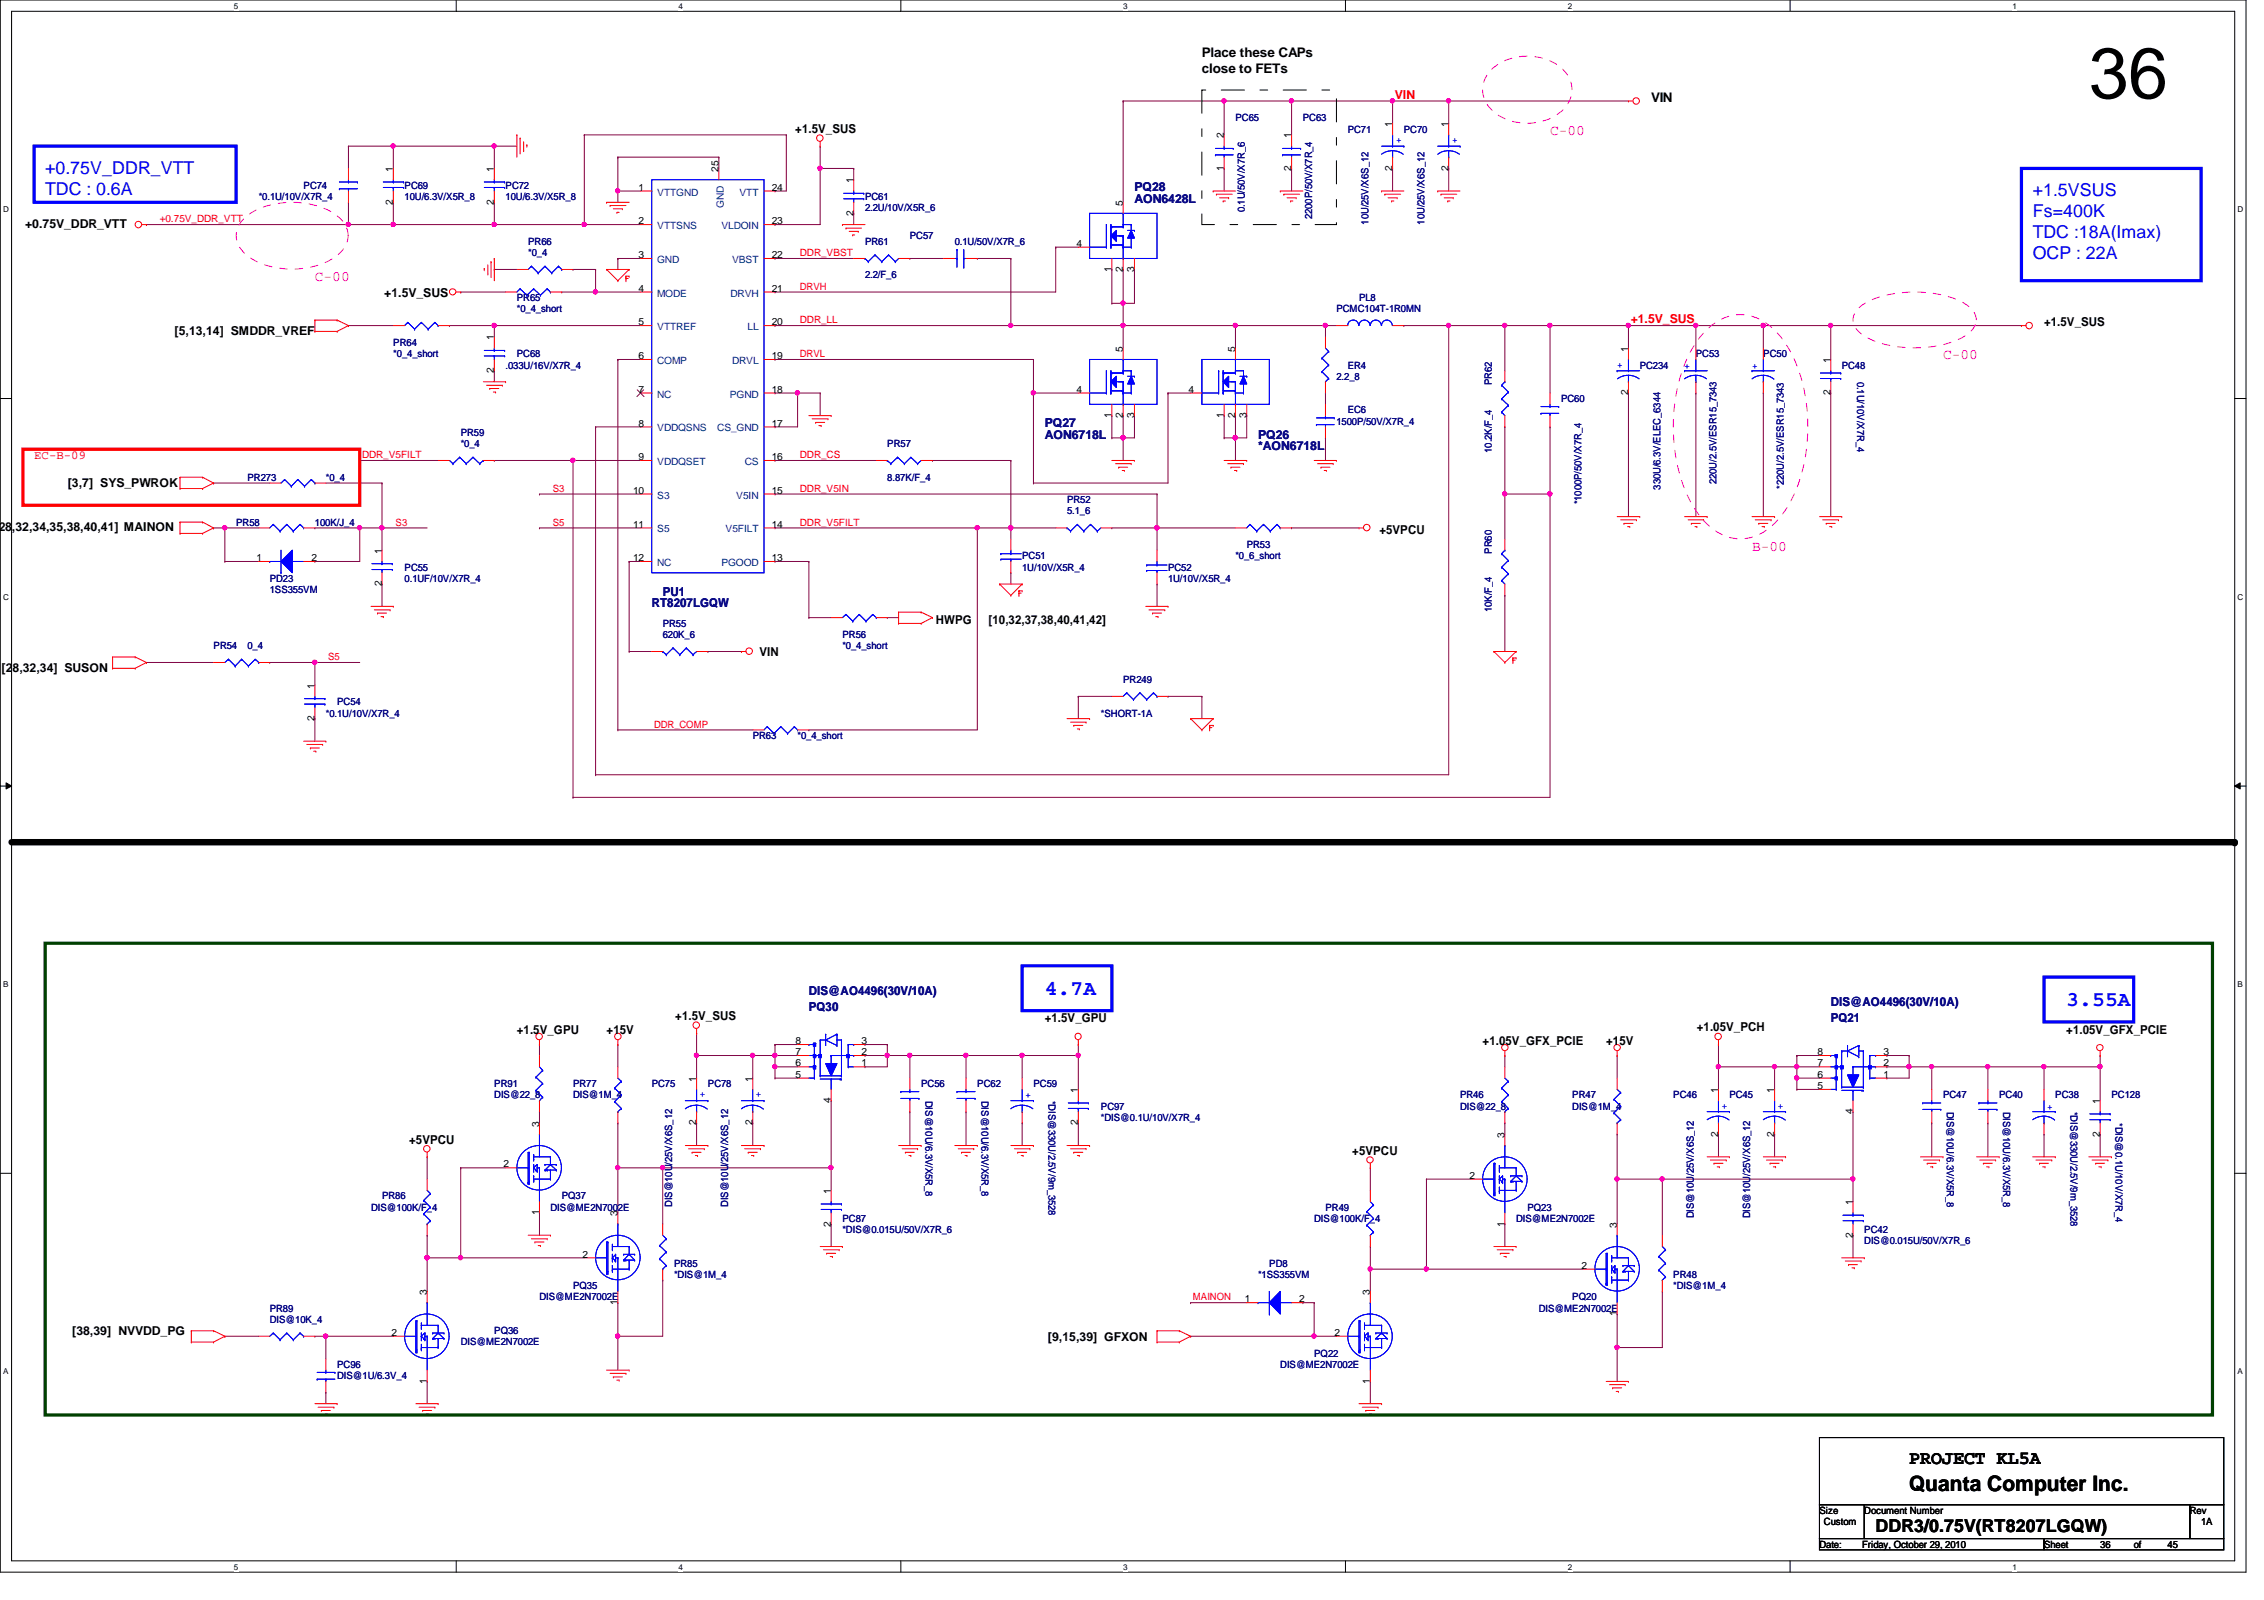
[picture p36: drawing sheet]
<svg xmlns="http://www.w3.org/2000/svg" width="297mm" height="210mm" viewBox="0 0 297 210" stroke-linecap="round" stroke-linejoin="round" font-family="sans-serif">
<defs><g id="words">
<text font-size="9.4" x="274.1" y="12.9">36</text>
<g font-size="2.8" fill="#00f">
<text x="137.1" y="130.5">4.7A</text>
<text x="271.1" y="132">3.55A</text>
</g>
<text font-size="2.8" x="250.5" y="195.6">Quanta Computer Inc.</text>
<text font-size="2.5" x="250.5" y="192.1">PROJECT KL5A</text>
<g font-size="2.3" fill="#00f">
<text x="5.9" y="22.8">+0.75V_DDR_VTT</text>
<text x="5.9" y="25.5">TDC : 0.6A</text>
<text x="266.7" y="25.7">+1.5VSUS</text>
<text x="266.7" y="28.5">Fs=400K</text>
<text x="266.7" y="31.2">TDC :18A(Imax)</text>
<text x="266.7" y="34">OCP : 22A</text>
</g>
<text font-size="2.3" x="246.1" y="201">DDR3/0.75V(RT8207LGQW)</text>
<g font-size="1.9" fill="#f0f">
<text x="203.4" y="17.7">C-00</text>
<text x="41.3" y="36.8">C-00</text>
<text x="254.9" y="47.2">C-00</text>
<text x="229.9" y="72.2">B-00</text>
</g>
<g font-size="1.7">
<text x="157.7" y="7.5">Place these CAPs</text>
<text x="157.7" y="9.5">close to FETs</text>
<text x="216.6" y="13.4">VIN</text>
</g>
<g font-size="1.6">
<text x="104.3" y="17.4">+1.5V_SUS</text>
<text x="3.3" y="30">+0.75V_DDR_VTT</text>
<text x="50.4" y="38.9">+1.5V_SUS</text>
<text x="22.9" y="43.9">[5,13,14] SMDDR_VREF</text>
<text x="268.2" y="42.8">+1.5V_SUS</text>
<text x="8.9" y="63.8">[3,7] SYS_PWROK</text>
<text x="-.7" y="69.7">,28,32,34,35,38,40,41] MAINON</text>
<text x="181" y="70">+5VPCU</text>
<text x="122.8" y="81.8">HWPG</text>
<text x="129.7" y="81.8">[10,32,37,38,40,41,42]</text>
<text x=".2" y="88.1">[28,32,34] SUSON</text>
<text x="99.6" y="86.1">VIN</text>
<text x="67.8" y="135.6">+1.5V_GPU</text>
<text x="79.6" y="135.6">+15V</text>
<text x="88.6" y="133.8">+1.5V_SUS</text>
<text x="137.1" y="134.1">+1.5V_GPU</text>
<text x="194.5" y="137.1">+1.05V_GFX_PCIE</text>
<text x="210.7" y="137.1">+15V</text>
<text x="222.6" y="135.3">+1.05V_PCH</text>
<text x="271.1" y="135.6">+1.05V_GFX_PCIE</text>
<text x="53.7" y="150">+5VPCU</text>
<text x="177.4" y="151.5">+5VPCU</text>
<text x="9.5" y="175.1">[38,39] NVVDD_PG</text>
<text x="137.5" y="176">[9,15,39] GFXON</text>
</g>
<g font-size="1.6" fill="#f00">
<text x="183" y="13">VIN</text>
<text x="213.9" y="42.4">+1.5V_SUS</text>
<text x="4.5" y="60.2">EC-B-09</text>
</g>
<g font-size="1.6" fill="#000080">
<text x="148.8" y="25.1">PQ28</text>
<text x="148.8" y="26.6">AON6428L</text>
<text x="137.1" y="56">PQ27</text>
<text x="137.1" y="57.5">AON6718L</text>
<text x="165.1" y="57.5">PQ26</text>
<text x="165.1" y="59">*AON6718L</text>
<text x="85.5" y="79.6">RT8207LGQW</text>
<text x="86.9" y="78.1">PU1</text>
<text x="106.1" y="130.6">DIS@AO4496(30V/10A)</text>
<text x="106.1" y="132.6">PQ30</text>
<text x="240.2" y="134.1">PQ21</text>
<text x="240.2" y="132">DIS@AO4496(30V/10A)</text>
</g>
<g font-size="1.3" fill="#000080">
<text x="162.1" y="15.9">PC65</text>
<text x="170.9" y="15.9">PC63</text>
<text x="176.8" y="17.4">PC71</text>
<text x="184.2" y="17.4">PC70</text>
<text x="33.9" y="26.2">*0.1U/10V/X7R_4</text>
<text x="39.8" y="24.8">PC74</text>
<text x="53.1" y="24.8">PC69</text>
<text x="53.1" y="26.2">10U/6.3V/X5R_8</text>
<text x="66.3" y="24.8">PC72</text>
<text x="66.3" y="26.2">10U/6.3V/X5R_8</text>
<text x="113.5" y="26.2">PC61</text>
<text x="113.5" y="27.7">2.2U/10V/X5R_6</text>
<text x="163.3" y="27.9" transform="rotate(-90 163.3 27.9)">0.1U/50V/X7R_6</text>
<text x="172.2" y="28.7" transform="rotate(-90 172.2 28.7)">2200P/50V/X7R_4</text>
<text x="179.5" y="29.5" transform="rotate(-90 179.5 29.5)">10U/25V/X6S_12</text>
<text x="186.9" y="29.5" transform="rotate(-90 186.9 29.5)">10U/25V/X6S_12</text>
<text x="69.3" y="32.1">PR66</text>
<text x="69.3" y="33.6">*0_4</text>
<text x="113.5" y="32.1">PR61</text>
<text x="119.4" y="31.4">PC57</text>
<text x="125.3" y="32.1">0.1U/50V/X7R_6</text>
<text x="67.8" y="39.5">PR65</text>
<text x="67.8" y="41">*0_4_short</text>
<text x="113.5" y="36.5">2.2/F_6</text>
<text x="175.3" y="41">PCMC104T-1R0MN</text>
<text x="178.3" y="39.5">PL8</text>
<text x="51.6" y="45.4">PR64</text>
<text x="51.6" y="46.9">*0_4_short</text>
<text x="67.8" y="46.9">PC68</text>
<text x="222.5" y="46.9">PC53</text>
<text x="231.3" y="46.9">PC50</text>
<text x="66.3" y="48.3">.033U/16V/X7R_4</text>
<text x="175.3" y="49.8">2.2_8</text>
<text x="176.8" y="48.3">ER4</text>
<text x="195.7" y="50.5" transform="rotate(-90 195.7 50.5)">PR62</text>
<text x="204.8" y="52.7">PC60</text>
<text x="215.1" y="48.3">PC234</text>
<text x="241.6" y="48.3">PC48</text>
<text x="243.7" y="50.1" transform="rotate(90 243.7 50.1)">0.1U/10V/X7R_4</text>
<text x="60.4" y="57.2">PR59</text>
<text x="60.4" y="58.6">*0_4</text>
<text x="116.4" y="58.6">PR57</text>
<text x="175.3" y="55.7">1500P/50V/X7R_4</text>
<text x="176.8" y="54.2">EC6</text>
<text x="195.7" y="59.4" transform="rotate(-90 195.7 59.4)">10.2K/F_4</text>
<text x="32.5" y="63.1">PR273</text>
<text x="42.8" y="63.1">*0_4</text>
<text x="116.4" y="63.1">8.87K/F_4</text>
<text x="140" y="66">PR52</text>
<text x="217.8" y="64.2" transform="rotate(-90 217.8 64.2)">330U/6.3V/ELEC_6344</text>
<text x="225.2" y="63.5" transform="rotate(-90 225.2 63.5)">220U/2.5V/ESR15_7343</text>
<text x="234.1" y="64.1" transform="rotate(-90 234.1 64.1)">*220U/2.5V/ESR15_7343</text>
<text x="31" y="69">PR58</text>
<text x="41.3" y="69">100K/J_4</text>
<text x="140" y="67.5">5.1_6</text>
<text x="163.6" y="71.9">PR53</text>
<text x="207.5" y="66.2" transform="rotate(-90 207.5 66.2)">*1000P/50V/X7R_4</text>
<text x="35.4" y="76.3">PD23</text>
<text x="35.4" y="77.8">1SS355VM</text>
<text x="53.1" y="74.8">PC55</text>
<text x="53.1" y="76.3">0.1UF/10V/X7R_4</text>
<text x="134.1" y="73.4">PC51</text>
<text x="134.1" y="74.8">1U/10V/X5R_4</text>
<text x="153.2" y="74.8">PC52</text>
<text x="153.2" y="76.3">1U/10V/X5R_4</text>
<text x="162.1" y="73.4">*0_6_short</text>
<text x="195.7" y="72.6" transform="rotate(-90 195.7 72.6)">PR60</text>
<text x="86.9" y="82.2">PR55</text>
<text x="86.9" y="83.7">620K_6</text>
<text x="110.5" y="83.7">PR56</text>
<text x="195.7" y="80.3" transform="rotate(-90 195.7 80.3)">10K/F_4</text>
<text x="28" y="85.2">PR54</text>
<text x="32.5" y="85.2">0_4</text>
<text x="110.5" y="85.2">*0_4_short</text>
<text x="147.4" y="89.6">PR249</text>
<text x="42.8" y="94">*0.1U/10V/X7R_4</text>
<text x="44.2" y="92.5">PC54</text>
<text x="144.4" y="94">*SHORT-1A</text>
<text x="98.8" y="96.9">PR63</text>
<text x="104.6" y="96.9">*0_4_short</text>
<text x="64.9" y="142.6">PR91</text>
<text x="75.2" y="142.6">PR77</text>
<text x="85.5" y="142.6">PC75</text>
<text x="92.9" y="142.6">PC78</text>
<text x="120.9" y="142.6">PC56</text>
<text x="128.2" y="142.6">PC62</text>
<text x="135.6" y="142.6">PC59</text>
<text x="64.9" y="144.1">DIS@22_8</text>
<text x="75.2" y="144.1">DIS@1M_4</text>
<text x="121.4" y="144.4" transform="rotate(90 121.4 144.4)">DIS@10U/6.3V/X5R_8</text>
<text x="128.8" y="144.4" transform="rotate(90 128.8 144.4)">DIS@10U/6.3V/X5R_8</text>
<text x="137.6" y="144.4" transform="rotate(90 137.6 144.4)">*DIS@330U/2.5V/9m_3528</text>
<text x="144.4" y="145.6">PC97</text>
<text x="144.4" y="147">*DIS@0.1U/10V/X7R_4</text>
<text x="191.6" y="144.1">PR46</text>
<text x="191.6" y="145.6">DIS@22_8</text>
<text x="206.3" y="144.1">PR47</text>
<text x="206.3" y="145.6">DIS@1M_4</text>
<text x="219.5" y="144.1">PC46</text>
<text x="226.9" y="144.1">PC45</text>
<text x="254.9" y="144.1">PC47</text>
<text x="255.4" y="145.8" transform="rotate(90 255.4 145.8)">DIS@10U/6.3V/X5R_8</text>
<text x="262.3" y="144.1">PC40</text>
<text x="262.8" y="145.8" transform="rotate(90 262.8 145.8)">DIS@10U/6.3V/X5R_8</text>
<text x="269.7" y="144.1">PC38</text>
<text x="271.6" y="145.8" transform="rotate(90 271.6 145.8)">*DIS@330U/2.5V/9m_3528</text>
<text x="277" y="144.1">PC128</text>
<text x="277.5" y="147.3" transform="rotate(90 277.5 147.3)">*DIS@0.1U/10V/X7R_4</text>
<text x="48.7" y="158.8">DIS@100K/F_4</text>
<text x="50.1" y="157.4">PR86</text>
<text x="72.2" y="158.8">DIS@ME2N7002E</text>
<text x="73.7" y="157.4">PQ37</text>
<text x="88.2" y="158.4" transform="rotate(-90 88.2 158.4)">DIS@10U/25V/X6S_12</text>
<text x="95.5" y="158.4" transform="rotate(-90 95.5 158.4)">DIS@10U/25V/X6S_12</text>
<text x="110.5" y="160.3">PC87</text>
<text x="110.5" y="161.8">*DIS@0.015U/50V/X7R_6</text>
<text x="172.4" y="160.3">DIS@100K/F_4</text>
<text x="173.9" y="158.8">PR49</text>
<text x="198.9" y="160.3">DIS@ME2N7002E</text>
<text x="200.4" y="158.8">PQ23</text>
<text x="222.2" y="159.9" transform="rotate(-90 222.2 159.9)">DIS@10U/25V/X6S_12</text>
<text x="229.6" y="159.9" transform="rotate(-90 229.6 159.9)">DIS@10U/25V/X6S_12</text>
<text x="244.6" y="161.8">PC42</text>
<text x="88.4" y="166.2">PR85</text>
<text x="88.4" y="167.7">*DIS@1M_4</text>
<text x="165.1" y="167.7">*1SS355VM</text>
<text x="166.5" y="166.2">PD8</text>
<text x="219.5" y="167.7">PR48</text>
<text x="244.6" y="163.2">DIS@0.015U/50V/X7R_6</text>
<text x="35.4" y="172.1">PR89</text>
<text x="35.4" y="173.6">DIS@10K_4</text>
<text x="70.8" y="170.6">DIS@ME2N7002E</text>
<text x="75.2" y="169.1">PQ35</text>
<text x="201.9" y="172.1">DIS@ME2N7002E</text>
<text x="206.3" y="170.6">PQ20</text>
<text x="219.5" y="169.1">*DIS@1M_4</text>
<text x="44.2" y="179.5">PC96</text>
<text x="60.4" y="176.5">DIS@ME2N7002E</text>
<text x="64.9" y="175">PQ36</text>
<text x="168" y="179.5">DIS@ME2N7002E</text>
<text x="172.4" y="178">PQ22</text>
<text x="44.2" y="180.9">DIS@1U/6.3V_4</text>
</g>
<g font-size="1.3">
<text x="182.7" y="16.7" transform="rotate(-90 182.7 16.7)">1</text>
<text x="190" y="16.7" transform="rotate(-90 190 16.7)">1</text>
<text x="51.6" y="22.6" transform="rotate(-90 51.6 22.6)">1</text>
<text x="64.8" y="22.6" transform="rotate(-90 64.8 22.6)">1</text>
<text x="94.3" y="22.6" transform="rotate(-90 94.3 22.6)">25</text>
<text x="160.6" y="22.4" transform="rotate(-90 160.6 22.4)">1</text>
<text x="160.6" y="18.2" transform="rotate(-90 160.6 18.2)">2</text>
<text x="169.4" y="22.4" transform="rotate(-90 169.4 22.4)">2</text>
<text x="169.4" y="18.2" transform="rotate(-90 169.4 18.2)">1</text>
<text x="182.7" y="22.4" transform="rotate(-90 182.7 22.4)">2</text>
<text x="190" y="22.4" transform="rotate(-90 190 22.4)">2</text>
<text x="51.6" y="26.8" transform="rotate(-90 51.6 26.8)">2</text>
<text x="64.8" y="26.8" transform="rotate(-90 64.8 26.8)">2</text>
<text x="83.8" y="29.4">2</text>
<text x="83.8" y="25">1</text>
<text x="101.3" y="25">24</text>
<text x="101.3" y="29.4">23</text>
<text x="112" y="28.3" transform="rotate(-90 112 28.3)">2</text>
<text x="112" y="24" transform="rotate(-90 112 24)">1</text>
<text x="147.3" y="27" transform="rotate(-90 147.3 27)">5</text>
<text x="83.8" y="33.9">3</text>
<text x="101.3" y="33.9">22</text>
<text x="141.2" y="32.4">4</text>
<text x="145.8" y="35.7" transform="rotate(-90 145.8 35.7)">1</text>
<text x="147.3" y="35.7" transform="rotate(-90 147.3 35.7)">2</text>
<text x="148.8" y="35.7" transform="rotate(-90 148.8 35.7)">3</text>
<text x="83.8" y="38.3">4</text>
<text x="101.3" y="38.3">21</text>
<text x="64.8" y="44.7" transform="rotate(-90 64.8 44.7)">1</text>
<text x="83.8" y="47.1">6</text>
<text x="83.8" y="42.7">5</text>
<text x="101.3" y="47.1">19</text>
<text x="101.3" y="42.7">20</text>
<text x="147.3" y="46.1" transform="rotate(-90 147.3 46.1)">5</text>
<text x="162" y="46.1" transform="rotate(-90 162 46.1)">5</text>
<text x="213.6" y="46.1" transform="rotate(-90 213.6 46.1)">1</text>
<text x="240.2" y="47.6" transform="rotate(-90 240.2 47.6)">1</text>
<text x="64.8" y="48.9" transform="rotate(-90 64.8 48.9)">2</text>
<text x="83.8" y="51.5">7</text>
<text x="101.3" y="51.5">18</text>
<text x="141.2" y="51.5">4</text>
<text x="156" y="51.5">4</text>
<text x="213.6" y="51.9" transform="rotate(-90 213.6 51.9)">2</text>
<text x="240.2" y="51.9" transform="rotate(-90 240.2 51.9)">2</text>
<text x="83.8" y="56">8</text>
<text x="101.3" y="56">17</text>
<text x="145.8" y="54.8" transform="rotate(-90 145.8 54.8)">1</text>
<text x="147.3" y="54.8" transform="rotate(-90 147.3 54.8)">2</text>
<text x="148.8" y="54.8" transform="rotate(-90 148.8 54.8)">3</text>
<text x="160.6" y="54.8" transform="rotate(-90 160.6 54.8)">1</text>
<text x="162" y="54.8" transform="rotate(-90 162 54.8)">2</text>
<text x="163.5" y="54.8" transform="rotate(-90 163.5 54.8)">3</text>
<text x="83.1" y="64.8">10</text>
<text x="83.8" y="60.4">9</text>
<text x="101.3" y="64.8">15</text>
<text x="101.3" y="60.4">16</text>
<text x="83.1" y="69.2">11</text>
<text x="101.3" y="69.2">14</text>
<text x="33.7" y="73.6">1</text>
<text x="40.8" y="73.6">2</text>
<text x="50.1" y="76.9" transform="rotate(-90 50.1 76.9)">2</text>
<text x="50.1" y="72.6" transform="rotate(-90 50.1 72.6)">1</text>
<text x="83.1" y="73.6">12</text>
<text x="101.3" y="73.6">13</text>
<text x="41.3" y="94.6" transform="rotate(-90 41.3 94.6)">2</text>
<text x="41.3" y="90.3" transform="rotate(-90 41.3 90.3)">1</text>
<text x="104.4" y="137">8</text>
<text x="113" y="137">3</text>
<text x="91.4" y="141.9" transform="rotate(-90 91.4 141.9)">1</text>
<text x="98.7" y="141.9" transform="rotate(-90 98.7 141.9)">1</text>
<text x="104.4" y="138.4">7</text>
<text x="104.4" y="139.9">6</text>
<text x="104.4" y="141.4">5</text>
<text x="113" y="138.4">2</text>
<text x="113" y="139.9">1</text>
<text x="141.4" y="143.4" transform="rotate(-90 141.4 143.4)">1</text>
<text x="225.4" y="143.4" transform="rotate(-90 225.4 143.4)">1</text>
<text x="232.8" y="143.4" transform="rotate(-90 232.8 143.4)">1</text>
<text x="238.5" y="138.4">8</text>
<text x="238.5" y="139.9">7</text>
<text x="238.5" y="141.4">6</text>
<text x="238.5" y="142.9">5</text>
<text x="247.1" y="139.9">2</text>
<text x="247.1" y="138.4">3</text>
<text x="247.1" y="141.4">1</text>
<text x="70.7" y="147.8" transform="rotate(-90 70.7 147.8)">3</text>
<text x="91.4" y="147.6" transform="rotate(-90 91.4 147.6)">2</text>
<text x="98.7" y="147.6" transform="rotate(-90 98.7 147.6)">2</text>
<text x="109" y="144.7" transform="rotate(-90 109 144.7)">4</text>
<text x="141.4" y="147.6" transform="rotate(-90 141.4 147.6)">2</text>
<text x="197.4" y="149.3" transform="rotate(-90 197.4 149.3)">3</text>
<text x="225.4" y="149.1" transform="rotate(-90 225.4 149.1)">2</text>
<text x="232.8" y="149.1" transform="rotate(-90 232.8 149.1)">2</text>
<text x="243.1" y="146.2" transform="rotate(-90 243.1 146.2)">4</text>
<text x="275.5" y="149.1" transform="rotate(-90 275.5 149.1)">2</text>
<text x="275.5" y="144.8" transform="rotate(-90 275.5 144.8)">1</text>
<text x="66.1" y="153.2">2</text>
<text x="192.8" y="154.6">2</text>
<text x="70.7" y="159.4" transform="rotate(-90 70.7 159.4)">1</text>
<text x="81" y="159.6" transform="rotate(-90 81 159.6)">3</text>
<text x="109" y="160.9" transform="rotate(-90 109 160.9)">2</text>
<text x="109" y="156.6" transform="rotate(-90 109 156.6)">1</text>
<text x="197.4" y="160.9" transform="rotate(-90 197.4 160.9)">1</text>
<text x="212.1" y="161" transform="rotate(-90 212.1 161)">3</text>
<text x="243.1" y="158.1" transform="rotate(-90 243.1 158.1)">1</text>
<text x="76.4" y="165">2</text>
<text x="207.5" y="166.5">2</text>
<text x="243.1" y="162.3" transform="rotate(-90 243.1 162.3)">2</text>
<text x="56" y="169.9" transform="rotate(-90 56 169.9)">3</text>
<text x="81" y="171.2" transform="rotate(-90 81 171.2)">1</text>
<text x="163.3" y="170.9">1</text>
<text x="170.5" y="170.9">2</text>
<text x="179.7" y="169.9" transform="rotate(-90 179.7 169.9)">3</text>
<text x="212.1" y="172.7" transform="rotate(-90 212.1 172.7)">1</text>
<text x="51.3" y="175.3">2</text>
<text x="175.1" y="175.3">2</text>
<text x="56" y="181.5" transform="rotate(-90 56 181.5)">1</text>
<text x="179.7" y="181.5" transform="rotate(-90 179.7 181.5)">1</text>
<text x="238.7" y="198.6">Size</text>
<text x="238.7" y="203">Date:</text>
<text x="239.3" y="200.1">Custom</text>
<text x="244.3" y="203">Friday, October 29, 2010</text>
<text x="244.6" y="198.6">Document Number</text>
<text x="268.2" y="203">Sheet</text>
<text x="275.5" y="203">36</text>
<text x="279.9" y="203">of</text>
<text x="284.4" y="203">45</text>
<text x="287.3" y="198.6">Rev</text>
<text x="288.8" y="200.1">1A</text>
</g>
<g font-size="1.3" fill="#00f">
<text x="183.2" y="18.8">+</text>
<text x="190.5" y="18.8">+</text>
<text x="212.2" y="48.2">+</text>
<text x="221" y="48.3">+</text>
<text x="229.9" y="48.3">+</text>
<text x="91.8" y="144">+</text>
<text x="99.2" y="144">+</text>
<text x="134.5" y="144.1">+</text>
<text x="225.9" y="145.5">+</text>
<text x="233.3" y="145.5">+</text>
<text x="268.6" y="145.6">+</text>
</g>
<g font-size="1.3" fill="#f00">
<text x="21" y="29.2">+0.75V_DDR_VTT</text>
<text x="104.9" y="33.6">DDR_VBST</text>
<text x="104.9" y="38">DRVH</text>
<text x="104.9" y="46.9">DRVL</text>
<text x="104.9" y="42.4">DDR_LL</text>
<text x="47.5" y="60.1">DDR_V5FILT</text>
<text x="72.5" y="64.5">S3</text>
<text x="104.9" y="64.5">DDR_V5IN</text>
<text x="104.9" y="60.1">DDR_CS</text>
<text x="51.9" y="69">S3</text>
<text x="72.5" y="69">S5</text>
<text x="104.9" y="69">DDR_V5FILT</text>
<text x="43" y="86.6">S5</text>
<text x="85.8" y="95.5">DDR_COMP</text>
<text x="156.5" y="170.6">MAINON</text>
</g>
<g font-size="1.3" fill="#004080">
<text x="86.2" y="25.7">VTTGND</text>
<text x="95" y="27.3" transform="rotate(-90 95 27.3)">GND</text>
<text x="97" y="25.7">VTT</text>
<text x="86.2" y="30.1">VTTSNS</text>
<text x="86.2" y="34.5">GND</text>
<text x="94.7" y="30.1">VLDOIN</text>
<text x="96.1" y="34.5">VBST</text>
<text x="86.2" y="38.9">MODE</text>
<text x="95.8" y="38.9">DRVH</text>
<text x="86.2" y="47.8">COMP</text>
<text x="86.2" y="43.3">VTTREF</text>
<text x="96.1" y="47.8">DRVL</text>
<text x="98.1" y="43.3">LL</text>
<text x="86.2" y="52.2">NC</text>
<text x="95.8" y="52.2">PGND</text>
<text x="86.2" y="56.6">VDDQSNS</text>
<text x="94.1" y="56.6">CS_GND</text>
<text x="86.2" y="65.4">S3</text>
<text x="86.2" y="61">VDDQSET</text>
<text x="96.6" y="65.4">V5IN</text>
<text x="97.7" y="61">CS</text>
<text x="86.2" y="69.8">S5</text>
<text x="95.2" y="69.8">V5FILT</text>
<text x="86.2" y="74.3">NC</text>
<text x="94.7" y="74.3">PGOOD</text>
</g>
<g font-size="1.1">
<text x="30.7" y="1.1">5</text>
<text x="89" y="1.1">4</text>
<text x="147.4" y="1.1">3</text>
<text x="205.7" y="1.1">2</text>
<text x="264" y="1.1">1</text>
<text x=".4" y="27.9">D</text>
<text x="293.6" y="27.9">D</text>
<text x=".4" y="78.7">C</text>
<text x="293.6" y="78.7">C</text>
<text x=".4" y="129.5">B</text>
<text x="293.6" y="129.5">B</text>
<text x=".4" y="180.3">A</text>
<text x="293.6" y="180.3">A</text>
<text x="30.7" y="205.9">5</text>
<text x="89" y="205.9">4</text>
<text x="147.4" y="205.9">3</text>
<text x="205.7" y="205.9">2</text>
<text x="264" y="205.9">1</text>
</g>
</g></defs>
<path d="M0 0h294.7v206.2h-294.7zM1.5 1.5h291.7v203.3h-291.7z" fill="none" stroke="#000" stroke-width=".13"/>
<g fill="#fff">
<path d="M30.7 .2h.6v1.2h-.6z"/>
<path d="M30.7 204.9h.6v1.2h-.6z"/>
</g>
<path d="M59.9 0v1.5M59.9 204.8v1.4" fill="none" stroke="#000" stroke-width=".13"/>
<g fill="#fff">
<path d="M89 .2h.6v1.2h-.6z"/>
<path d="M89 204.9h.6v1.2h-.6z"/>
</g>
<path d="M118.2 0v1.5M118.2 204.8v1.4" fill="none" stroke="#000" stroke-width=".13"/>
<g fill="#fff">
<path d="M147.4 .2h.6v1.2h-.6z"/>
<path d="M147.4 204.9h.6v1.2h-.6z"/>
</g>
<path d="M176.5 0v1.5M176.5 204.8v1.4" fill="none" stroke="#000" stroke-width=".13"/>
<g fill="#fff">
<path d="M205.7 .2h.6v1.2h-.6z"/>
<path d="M205.7 204.9h.6v1.2h-.6z"/>
</g>
<path d="M234.9 0v1.5M234.9 204.8v1.4" fill="none" stroke="#000" stroke-width=".13"/>
<g fill="#fff">
<path d="M264 .2h.6v1.2h-.6z"/>
<path d="M264 204.9h.6v1.2h-.6z"/>
<path d="M.4 26.9h.8v1.2h-.8z"/>
<path d="M293.6 26.9h.7v1.2h-.7z"/>
<path d="M.4 77.7h.8v1.2h-.8z"/>
<path d="M293.6 77.7h.7v1.2h-.7z"/>
</g>
<path d="M0 52.3h1.5M293.2 52.3h1.5" fill="none" stroke="#000" stroke-width=".13"/>
<g fill="#fff">
<path d="M.4 128.5h.7v1.2h-.7z"/>
<path d="M293.6 128.5h.7v1.2h-.7z"/>
</g>
<path d="M0 103.1h1.5M.8 102.7l.7 .4-.7 .4zM293.2 103.1l.7-.4v.8zM293.2 103.1h1.5" fill="none" stroke="#000" stroke-width=".13"/>
<path d="M.8 102.7l.7 .4-.7 .4zM293.2 103.1l.7-.4v.8z" fill="#000"/>
<g fill="#fff">
<path d="M.4 179.3h.7v1.2h-.7z"/>
<path d="M293.6 179.3h.7v1.2h-.7z"/>
</g>
<path d="M0 153.9h1.5M293.2 153.9h1.5" fill="none" stroke="#000" stroke-width=".13"/>
<path d="M162.1 42.7h.1M162.1 42.7h11.8M145.9 69.3h.1M145.9 69.3h5.9M106.1 81h.1M106.1 81h2.9" fill="none" stroke="#800040" stroke-width=".13"/>
<circle cx="173.9" cy="42.7" r=".29" fill="#f0f"/>
<circle cx="173.9" cy="42.7" r=".29" fill="none" stroke="#f0f" stroke-width=".13"/>
<circle cx="162.1" cy="42.7" r=".29" fill="#f0f"/>
<circle cx="162.1" cy="42.7" r=".29" fill="none" stroke="#f0f" stroke-width=".13"/>
<path d="M73.7 38.3h.1M73.7 38.3h4.4M135.6 47.2h.1M135.6 47.2v4.4M101.7 73.7h.1M101.7 73.7h4.4" fill="none" stroke="#800040" stroke-width=".13"/>
<circle cx="135.6" cy="51.5" r=".29" fill="#f0f"/>
<circle cx="135.6" cy="51.5" r=".29" fill="none" stroke="#f0f" stroke-width=".13"/>
<path d="M184.2 42.7h.1M184.2 42.7h5.9M197.4 42.7h.1M197.4 42.7v5.9M106.1 73.7h.1M106.1 73.7v7.3M151.8 76.6h.1M151.8 76.6v2.9M197.4 64.8h.1M197.4 64.8v5.9" fill="none" stroke="#800040" stroke-width=".13"/>
<circle cx="197.4" cy="42.7" r=".29" fill="#f0f"/>
<circle cx="197.4" cy="42.7" r=".29" fill="none" stroke="#f0f" stroke-width=".13"/>
<path d="M197.4 56h.1M197.4 56v8.8" fill="none" stroke="#800040" stroke-width=".13"/>
<circle cx="197.4" cy="64.8" r=".29" fill="#f0f"/>
<circle cx="197.4" cy="64.8" r=".29" fill="none" stroke="#f0f" stroke-width=".13"/>
<path d="M190.1 42.7h.1M190.1 42.7h7.3M190.1 42.7v58.9M197.4 78.1h.1M197.4 78.1v7.4" fill="none" stroke="#800040" stroke-width=".13"/>
<circle cx="190" cy="42.7" r=".29" fill="#f0f"/>
<circle cx="190" cy="42.7" r=".29" fill="none" stroke="#f0f" stroke-width=".13"/>
<path d="M213.7 42.7h.1M213.7 42.7h8.8M222.5 42.7h.1M222.5 42.7v3" fill="none" stroke="#800040" stroke-width=".13"/>
<circle cx="213.6" cy="42.7" r=".29" fill="#f0f"/>
<circle cx="213.6" cy="42.7" r=".29" fill="none" stroke="#f0f" stroke-width=".13"/>
<g fill="none" stroke="#800040" stroke-width=".13">
<path d="M64.9 19.2h.1M64.9 19.2h2.9M222.5 51.6h.1M222.5 51.6v16.2M50.1 69.3h.1M50.1 76.6h.1M50.1 69.3v2.9M50.1 76.6v2.9M50.1 69.3h5.9M70.8 69.3h.1M70.8 69.3h13.2M35.4 86.9h.1"/>
<path d="M35.4 86.9h5.9M41.3 86.9h.1M41.3 86.9v3"/>
</g>
<circle cx="50.1" cy="69.2" r=".29" fill="#f0f"/>
<circle cx="50.1" cy="69.2" r=".29" fill="none" stroke="#f0f" stroke-width=".13"/>
<path d="M29.5 69.3h.1M29.5 69.3h4.4M41.3 94.3h.1M41.3 86.9h.1M41.3 94.3v2.9M41.3 86.9h5.9" fill="none" stroke="#800040" stroke-width=".13"/>
<circle cx="41.3" cy="86.9" r=".29" fill="#f0f"/>
<circle cx="41.3" cy="86.9" r=".29" fill="none" stroke="#f0f" stroke-width=".13"/>
<g fill="none" stroke="#800040" stroke-width=".13">
<path d="M145.9 35.3h.1M145.9 35.3v4.5M147.4 39.8h.1M148.8 35.3h.1M148.8 35.3v4.5h-1.4M173.9 51.6h.1M173.9 57.4h.1M173.9 51.6v1.4M173.9 57.4v3M47.2 69.3h.1M47.2 69.3h2.9M82.5 73.7h.1"/>
<path d="M82.5 73.7v11.8M151.8 69.3h.1M151.8 69.3h10.3M82.5 85.5h.1M82.5 85.5h3M75.2 104.6h.1M75.2 104.6h128.2"/>
</g>
<circle cx="151.8" cy="69.2" r=".29" fill="#f0f"/>
<circle cx="151.8" cy="69.2" r=".29" fill="none" stroke="#f0f" stroke-width=".13"/>
<g fill="none" stroke="#800040" stroke-width=".13">
<path d="M182.7 13.3h.1M182.7 13.3h7.4M190.1 13.3h.1M190.1 13.3v2.9M64.9 35.3h.1M64.9 35.3h2.9M138.5 32.4h.1M138.5 32.4h3M190.1 22.1h.1M190.1 22.1v3M147.4 54.5h.1M147.4 54.5v2.9"/>
<path d="M148.8 54.5h.1M148.8 54.5v2.9"/>
</g>
<circle cx="190" cy="13.2" r=".29" fill="#f0f"/>
<circle cx="190" cy="13.2" r=".29" fill="none" stroke="#f0f" stroke-width=".13"/>
<g fill="none" stroke="#800040" stroke-width=".13">
<path d="M45.7 19.2h.1M45.7 19.2v2.9M75.2 35.3h.1M75.2 35.3h2.9M78.1 35.3h.1M78.1 35.3v3M138.5 32.4h.1M138.5 32.4v5.9M145.9 54.5h.1M145.9 54.5v2.9M213.7 51.6h.1M213.7 42.7h.1"/>
<path d="M213.7 42.7v3M213.7 51.6v16.2M240.2 42.7h.1M240.2 51.6h.1M240.2 42.7v4.5M240.2 51.6v16.2M151.8 69.3h.1M151.8 69.3v2.9"/>
</g>
<circle cx="78.1" cy="38.3" r=".29" fill="#f0f"/>
<circle cx="78.1" cy="38.3" r=".29" fill="none" stroke="#f0f" stroke-width=".13"/>
<g fill="none" stroke="#800040" stroke-width=".13">
<path d="M51.6 19.2h.1M51.6 19.2v2.9M160.6 13.3h.1M160.6 13.3v4.4M169.5 13.3h.1M169.5 13.3v4.4M169.5 13.3h13.2M182.7 13.3h.1M182.7 13.3v2.9M78.1 38.3h.1M78.1 38.3h5.9M160.6 22.1h.1"/>
<path d="M160.6 22.1v3M169.5 22.1h.1M169.5 22.1v3M101.7 47.2h.1M101.7 47.2h33.9M70.8 64.8h.1M70.8 64.8h13.2"/>
</g>
<circle cx="182.7" cy="13.2" r=".29" fill="#f0f"/>
<circle cx="182.7" cy="13.2" r=".29" fill="none" stroke="#f0f" stroke-width=".13"/>
<circle cx="169.4" cy="13.2" r=".29" fill="#f0f"/>
<circle cx="169.4" cy="13.2" r=".29" fill="none" stroke="#f0f" stroke-width=".13"/>
<path d="M51.6 19.2h.1M51.6 19.2h13.3M64.9 19.2h.1M64.9 19.2v2.9M147.4 13.3h.1M147.4 13.3h13.2M101.7 38.3h.1M101.7 38.3h36.8M182.7 22.1h.1M182.7 22.1v3M135.6 51.6h.1M135.6 51.6h5.9" fill="none" stroke="#800040" stroke-width=".13"/>
<circle cx="64.8" cy="19.2" r=".29" fill="#f0f"/>
<circle cx="64.8" cy="19.2" r=".29" fill="none" stroke="#f0f" stroke-width=".13"/>
<circle cx="51.6" cy="19.2" r=".29" fill="#f0f"/>
<circle cx="51.6" cy="19.2" r=".29" fill="none" stroke="#f0f" stroke-width=".13"/>
<path d="M112 28h.1M112 28v1.5M132.6 33.9h.1M132.6 33.9v8.8h-30.9M101.7 42.7h.1M82.5 73.7h.1M82.5 73.7h1.5M132.6 75.1h.1M132.6 75.1v1.5M203.4 64.8h.1M203.4 64.8v39.8" fill="none" stroke="#800040" stroke-width=".13"/>
<circle cx="203.3" cy="64.8" r=".29" fill="#f0f"/>
<circle cx="203.3" cy="64.8" r=".29" fill="none" stroke="#f0f" stroke-width=".13"/>
<path d="M59 42.7h.1M59 42.7h5.9M147.4 57.4h.1M147.4 57.4h1.4" fill="none" stroke="#800040" stroke-width=".13"/>
<circle cx="147.3" cy="57.4" r=".29" fill="#f0f"/>
<circle cx="147.3" cy="57.4" r=".29" fill="none" stroke="#f0f" stroke-width=".13"/>
<path d="M145.9 57.4h.1M145.9 57.4h1.5M147.4 57.4h.1M147.4 57.4v3M173.9 42.7h.1M173.9 42.7v1.5" fill="none" stroke="#800040" stroke-width=".13"/>
<circle cx="147.3" cy="57.4" r=".29" fill="#f0f"/>
<circle cx="147.3" cy="57.4" r=".29" fill="none" stroke="#f0f" stroke-width=".13"/>
<g fill="none" stroke="#800040" stroke-width=".13">
<path d="M51.6 26.5h.1M51.6 26.5v3M64.9 26.5h.1M64.9 26.5v3M145.9 39.8h.1M147.4 35.3h.1M147.4 35.3v4.5h-1.5M147.4 42.7h.1M147.4 42.7v3M231.3 42.7h.1M231.3 42.7h8.9M92.9 85.5h.1"/>
<path d="M92.9 85.5h4.4M78.1 101.6h.1M78.1 101.6h112"/>
</g>
<circle cx="231.3" cy="42.7" r=".29" fill="#f0f"/>
<circle cx="231.3" cy="42.7" r=".29" fill="none" stroke="#f0f" stroke-width=".13"/>
<path d="M94.3 20.6h.1M94.3 20.6v1.5M101.7 56h.1M104.6 51.6h.1M104.6 51.6v4.4h-2.9" fill="none" stroke="#800040" stroke-width=".13"/>
<circle cx="104.6" cy="51.5" r=".29" fill="#f0f"/>
<circle cx="104.6" cy="51.5" r=".29" fill="none" stroke="#f0f" stroke-width=".13"/>
<g fill="none" stroke="#800040" stroke-width=".13">
<path d="M81.1 25.1h.1M81.1 33.9h.1M81.1 33.9h2.9M81.1 25.1h2.9M81.1 25.1v1.4M81.1 33.9v1.4M101.7 29.5h.1M101.7 29.5h5.9M112 22.1h.1M112 22.1v1.5M128.2 33.9h.1M128.2 33.9h4.4"/>
<path d="M64.9 42.7h.1M64.9 42.7h19.1M64.9 42.7v1.5M104.6 51.6h.1M104.6 51.6h3M47.2 60.4h.1M47.2 60.4h10.3M64.9 60.4h.1M64.9 60.4h10.3M132.6 69.3h.1M132.6 69.3v1.4"/>
</g>
<circle cx="64.8" cy="42.7" r=".29" fill="#f0f"/>
<circle cx="64.8" cy="42.7" r=".29" fill="none" stroke="#f0f" stroke-width=".13"/>
<g fill="none" stroke="#800040" stroke-width=".13">
<path d="M76.7 17.7h.1M76.7 17.7h26.5M76.7 17.7v11.8M103.2 17.7h.1M103.2 17.7v7.4M101.7 51.6h.1M101.7 51.6h2.9M107.6 51.6h.1M107.6 51.6v2.9M203.4 42.7h.1M203.4 42.7v8.9M128.2 69.3h.1"/>
<path d="M128.2 69.3h4.4"/>
</g>
<circle cx="128.2" cy="69.2" r=".29" fill="#f0f"/>
<circle cx="128.2" cy="69.2" r=".29" fill="none" stroke="#f0f" stroke-width=".13"/>
<path d="M151.8 64.8h.1M151.8 64.8v4.5" fill="none" stroke="#800040" stroke-width=".13"/>
<circle cx="151.8" cy="69.2" r=".29" fill="#f0f"/>
<circle cx="151.8" cy="69.2" r=".29" fill="none" stroke="#f0f" stroke-width=".13"/>
<path d="M107.6 19.2h.1M107.6 19.2v10.3M107.6 22.1h.1M107.6 22.1h4.4M101.7 64.8h.1M101.7 64.8h50.1" fill="none" stroke="#800040" stroke-width=".13"/>
<circle cx="107.6" cy="22.1" r=".29" fill="#f0f"/>
<circle cx="107.6" cy="22.1" r=".29" fill="none" stroke="#f0f" stroke-width=".13"/>
<path d="M78.1 56h.1M78.1 56v45.6M78.1 56h5.9M75.2 60.4h.1M75.2 60.4v44.2M75.2 60.4h8.8M81.1 95.8h.1M81.1 95.8h17.7" fill="none" stroke="#800040" stroke-width=".13"/>
<circle cx="75.1" cy="60.4" r=".29" fill="#f0f"/>
<circle cx="75.1" cy="60.4" r=".29" fill="none" stroke="#f0f" stroke-width=".13"/>
<path d="M81.1 20.6h.1M81.1 20.6v4.5M101.7 33.9h.1M101.7 33.9h10.3M81.1 47.2h.1M81.1 47.2v48.6M81.1 47.2h2.9" fill="none" stroke="#800040" stroke-width=".13"/>
<circle cx="81" cy="25" r=".29" fill="#f0f"/>
<circle cx="81" cy="25" r=".29" fill="none" stroke="#f0f" stroke-width=".13"/>
<g fill="none" stroke="#800040" stroke-width=".13">
<path d="M81.1 20.6h.1M81.1 20.6h13.2M101.7 25.1h.1M101.7 25.1h1.5M119.4 33.9h.1M119.4 33.9h4.4M101.7 60.4h.1M101.7 60.4h13.3M132.6 60.4h.1M132.6 60.4v8.9M141.5 91.4h.1M141.5 91.4h4.4"/>
<path d="M141.5 91.4v2.9M153.2 91.4h.1M153.2 91.4h4.5M157.7 91.4h.1M157.7 91.4v2.9"/>
</g>
<circle cx="132.6" cy="69.2" r=".29" fill="#f0f"/>
<circle cx="132.6" cy="69.2" r=".29" fill="none" stroke="#f0f" stroke-width=".13"/>
<path d="M203.4 42.7h.1M203.4 42.7h10.3" fill="none" stroke="#800040" stroke-width=".13"/>
<circle cx="203.3" cy="42.7" r=".29" fill="#f0f"/>
<circle cx="203.3" cy="42.7" r=".29" fill="none" stroke="#f0f" stroke-width=".13"/>
<path d="M45.7 19.2h.1M45.7 19.2h5.9M160.6 13.3h.1M160.6 13.3h8.9" fill="none" stroke="#800040" stroke-width=".13"/>
<circle cx="160.6" cy="13.2" r=".29" fill="#f0f"/>
<circle cx="160.6" cy="13.2" r=".29" fill="none" stroke="#f0f" stroke-width=".13"/>
<path d="M64.9 29.5h.1M64.9 29.5h11.8" fill="none" stroke="#800040" stroke-width=".13"/>
<circle cx="64.8" cy="29.4" r=".29" fill="#f0f"/>
<circle cx="64.8" cy="29.4" r=".29" fill="none" stroke="#f0f" stroke-width=".13"/>
<path d="M132.6 69.3h.1M132.6 69.3h5.9" fill="none" stroke="#800040" stroke-width=".13"/>
<circle cx="132.6" cy="69.2" r=".29" fill="#f0f"/>
<circle cx="132.6" cy="69.2" r=".29" fill="none" stroke="#f0f" stroke-width=".13"/>
<path d="M76.7 29.5h.1M76.7 29.5h7.3M197.4 42.7h.1M197.4 42.7h6" fill="none" stroke="#800040" stroke-width=".13"/>
<circle cx="76.6" cy="29.4" r=".29" fill="#f0f"/>
<circle cx="76.6" cy="29.4" r=".29" fill="none" stroke="#f0f" stroke-width=".13"/>
<path d="M19.2 29.5h.1M19.2 29.5h26.5M132.6 42.7h.1M132.6 42.7h14.8M173.9 42.7h.1M173.9 42.7h1.4M122.3 60.4h.1M122.3 60.4h10.3" fill="none" stroke="#800040" stroke-width=".13"/>
<circle cx="132.6" cy="42.7" r=".29" fill="#f0f"/>
<circle cx="132.6" cy="42.7" r=".29" fill="none" stroke="#f0f" stroke-width=".13"/>
<path d="M147.4 39.8h.1M147.4 39.8v2.9" fill="none" stroke="#800040" stroke-width=".13"/>
<circle cx="147.3" cy="39.8" r=".29" fill="#f0f"/>
<circle cx="147.3" cy="39.8" r=".29" fill="none" stroke="#f0f" stroke-width=".13"/>
<g fill="none" stroke="#800040" stroke-width=".13">
<path d="M64.9 48.6h.1M64.9 48.6v1.5M203.4 56h.1M203.4 56v8.8h-6M197.4 64.8h.1M134.1 138.5h.1M134.1 138.5v2.9M141.5 138.5h.1M141.5 138.5v4.4M134.1 147.3h.1M134.1 147.3v3M141.5 147.3h.1"/>
<path d="M141.5 147.3v3M56 165h.1M56 165h4.4"/>
</g>
<circle cx="56" cy="165" r=".29" fill="#f0f"/>
<circle cx="56" cy="165" r=".29" fill="none" stroke="#f0f" stroke-width=".13"/>
<path d="M81.1 137h.1M81.1 137v3M119.4 138.5h.1M119.4 138.5v2.9M98.8 147.3h.1M98.8 147.3v3M119.4 145.8h.1M119.4 145.8v4.5" fill="none" stroke="#800040" stroke-width=".13"/>
<circle cx="119.3" cy="138.4" r=".29" fill="#f0f"/>
<circle cx="119.3" cy="138.4" r=".29" fill="none" stroke="#f0f" stroke-width=".13"/>
<g fill="none" stroke="#800040" stroke-width=".13">
<path d="M70.8 137h.1M70.8 137v1.5M70.8 159.1h.1M70.8 145.8h.1M70.8 145.8v1.5M70.8 159.1v3M81.1 147.3h.1M81.1 153.2h.1M81.1 147.3v11.8M60.4 165h.1M60.4 165h16.3M81.1 175.3h.1"/>
<path d="M81.1 175.3v4.4"/>
</g>
<circle cx="81" cy="175.3" r=".29" fill="#f0f"/>
<circle cx="81" cy="175.3" r=".29" fill="none" stroke="#f0f" stroke-width=".13"/>
<path d="M109 153.2h.1M109 153.2v3" fill="none" stroke="#800040" stroke-width=".13"/>
<circle cx="109" cy="153.2" r=".29" fill="#f0f"/>
<circle cx="109" cy="153.2" r=".29" fill="none" stroke="#f0f" stroke-width=".13"/>
<path d="M60.4 153.2h.1M60.4 153.2v11.8" fill="none" stroke="#800040" stroke-width=".13"/>
<circle cx="60.4" cy="165" r=".29" fill="#f0f"/>
<circle cx="60.4" cy="165" r=".29" fill="none" stroke="#f0f" stroke-width=".13"/>
<path d="M60.4 153.2h.1M60.4 153.2h5.9M81.1 153.2h.1M81.1 153.2h5.8" fill="none" stroke="#800040" stroke-width=".13"/>
<circle cx="86.9" cy="153.2" r=".29" fill="#f0f"/>
<circle cx="86.9" cy="153.2" r=".29" fill="none" stroke="#f0f" stroke-width=".13"/>
<circle cx="81" cy="153.2" r=".29" fill="#f0f"/>
<circle cx="81" cy="153.2" r=".29" fill="none" stroke="#f0f" stroke-width=".13"/>
<path d="M86.9 153.2h.1M86.9 153.2v7.4M56 165h.1M56 165v4.4M81.1 175.3h.1M81.1 170.9h.1M81.1 170.9v4.4M86.9 167.9h.1M86.9 167.9v7.4h-5.8M56 181.2h.1M56 181.2v2.9" fill="none" stroke="#800040" stroke-width=".13"/>
<circle cx="56" cy="165" r=".29" fill="#f0f"/>
<circle cx="56" cy="165" r=".29" fill="none" stroke="#f0f" stroke-width=".13"/>
<g fill="none" stroke="#800040" stroke-width=".13">
<path d="M91.4 138.5h.1M91.4 138.5v2.9M91.4 138.5h7.4M98.8 138.5h.1M98.8 138.5v2.9M126.7 138.5h.1M126.7 138.5v2.9M56 151.8h.1M56 151.8v2.9M91.4 147.3h.1M91.4 147.3v3M126.7 145.8h.1"/>
<path d="M126.7 145.8v4.5M109 160.6h.1M109 160.6v2.9"/>
</g>
<circle cx="98.7" cy="138.4" r=".29" fill="#f0f"/>
<circle cx="98.7" cy="138.4" r=".29" fill="none" stroke="#f0f" stroke-width=".13"/>
<circle cx="91.4" cy="138.4" r=".29" fill="#f0f"/>
<circle cx="91.4" cy="138.4" r=".29" fill="none" stroke="#f0f" stroke-width=".13"/>
<path d="M134.1 138.5h.1M134.1 138.5h7.4" fill="none" stroke="#800040" stroke-width=".13"/>
<circle cx="141.4" cy="138.4" r=".29" fill="#f0f"/>
<circle cx="141.4" cy="138.4" r=".29" fill="none" stroke="#f0f" stroke-width=".13"/>
<circle cx="134.1" cy="138.4" r=".29" fill="#f0f"/>
<circle cx="134.1" cy="138.4" r=".29" fill="none" stroke="#f0f" stroke-width=".13"/>
<path d="M119.4 138.5h.1M119.4 138.5h14.7M126.7 138.5h.1" fill="none" stroke="#800040" stroke-width=".13"/>
<circle cx="126.7" cy="138.4" r=".29" fill="#f0f"/>
<circle cx="126.7" cy="138.4" r=".29" fill="none" stroke="#f0f" stroke-width=".13"/>
<g fill="none" stroke="#800040" stroke-width=".13">
<path d="M222.5 42.7h.1M222.5 42.7h8.8M231.3 42.7h.1M231.3 51.6h.1M231.3 42.7v3M231.3 51.6v16.2M91.4 135.6h.1M91.4 135.6v2.9M141.5 137h.1M141.5 137v1.5M86.9 153.2h.1M109 144.4h.1"/>
<path d="M109 144.4v8.8h-22.1"/>
</g>
<circle cx="222.5" cy="42.7" r=".29" fill="#f0f"/>
<circle cx="222.5" cy="42.7" r=".29" fill="none" stroke="#f0f" stroke-width=".13"/>
<g fill="none" stroke="#800040" stroke-width=".13">
<path d="M60.4 38.3h.1M60.4 38.3h5.9M45.7 42.7h.1M45.7 42.7h5.9M240.2 42.7h.1M240.2 42.7h25M101.7 69.3h.1M101.7 69.3h26.5M128.2 69.3h.1M128.2 69.3v26.5h-22.1M169.5 69.3h.1M169.5 69.3h8.8"/>
<path d="M19.2 86.9h.1M19.2 86.9h8.8M106.1 95.8h.1M116.4 81h.1M116.4 81h1.5"/>
</g>
<circle cx="240.2" cy="42.7" r=".29" fill="#f0f"/>
<circle cx="240.2" cy="42.7" r=".29" fill="none" stroke="#f0f" stroke-width=".13"/>
<path d="M190.1 13.3h.1M190.1 13.3h23.6M45.7 26.5h.1M45.7 29.5h.1M45.7 26.5v3M45.7 29.5h5.9" fill="none" stroke="#800040" stroke-width=".13"/>
<circle cx="45.7" cy="29.4" r=".29" fill="#f0f"/>
<circle cx="45.7" cy="29.4" r=".29" fill="none" stroke="#f0f" stroke-width=".13"/>
<path d="M29.5 175.3h.1M29.5 175.3h4.4M42.8 175.3h.1M42.8 175.3v3M56 162.1h.1M56 162.1v2.9M42.8 182.7h.1M42.8 182.7v1.4" fill="none" stroke="#800040" stroke-width=".13"/>
<circle cx="42.7" cy="175.3" r=".29" fill="#f0f"/>
<circle cx="42.7" cy="175.3" r=".29" fill="none" stroke="#f0f" stroke-width=".13"/>
<path d="M147.4 13.3h.1M147.4 13.3v13.2M160.6 54.5h.1M160.6 54.5v2.9M162.1 54.5h.1M162.1 57.4h.1M162.1 54.5v2.9M163.6 54.5h.1M163.6 54.5v2.9h-1.5M41.3 175.3h.1M41.3 175.3h1.5" fill="none" stroke="#800040" stroke-width=".13"/>
<circle cx="162.1" cy="57.4" r=".29" fill="#f0f"/>
<circle cx="162.1" cy="57.4" r=".29" fill="none" stroke="#f0f" stroke-width=".13"/>
<path d="M160.6 57.4h.1M160.6 57.4h1.5M162.1 57.4h.1M162.1 57.4v3" fill="none" stroke="#800040" stroke-width=".13"/>
<circle cx="162.1" cy="57.4" r=".29" fill="#f0f"/>
<circle cx="162.1" cy="57.4" r=".29" fill="none" stroke="#f0f" stroke-width=".13"/>
<path d="M147.4 42.7h.1M147.4 42.7h14.7M162.1 42.7h.1M162.1 42.7v3" fill="none" stroke="#800040" stroke-width=".13"/>
<circle cx="147.3" cy="42.7" r=".29" fill="#f0f"/>
<circle cx="147.3" cy="42.7" r=".29" fill="none" stroke="#f0f" stroke-width=".13"/>
<path d="M135.6 51.6h.1M135.6 51.6v11.8M153.2 51.6h.1M153.2 51.6h3M153.2 51.6v11.8h-17.6M135.6 63.4h.1M113.5 137h.1M113.5 137h2.9M116.4 138.5h.1M116.4 138.5v1.5" fill="none" stroke="#800040" stroke-width=".13"/>
<circle cx="116.4" cy="138.4" r=".29" fill="#f0f"/>
<circle cx="116.4" cy="138.4" r=".29" fill="none" stroke="#f0f" stroke-width=".13"/>
<path d="M101.7 137h.1M101.7 140h.1M101.7 140h2.9M101.7 137h2.9M101.7 137v1.5M101.7 140v1.4M113.5 140h.1M113.5 140h2.9M116.4 138.5h.1M116.4 138.5h3M101.7 141.4h.1M101.7 141.4h2.9" fill="none" stroke="#800040" stroke-width=".13"/>
<circle cx="101.7" cy="139.9" r=".29" fill="#f0f"/>
<circle cx="101.7" cy="139.9" r=".29" fill="none" stroke="#f0f" stroke-width=".13"/>
<path d="M98.8 138.5h.1M98.8 138.5h5.8M101.7 138.5h.1M235.8 138.5h.1M235.8 140h.1M235.8 138.5h2.9M235.8 140h2.9M42.8 175.3h.1M42.8 175.3h8.8" fill="none" stroke="#800040" stroke-width=".13"/>
<circle cx="235.7" cy="139.9" r=".29" fill="#f0f"/>
<circle cx="235.7" cy="139.9" r=".29" fill="none" stroke="#f0f" stroke-width=".13"/>
<path d="M235.8 140h.1M235.8 140v1.4M235.8 142.9h.1M235.8 142.9h2.9M243.1 145.8h.1M243.1 145.8v8.9M170.9 170.9h.1M170.9 170.9h1.5M172.4 170.9h.1M172.4 170.9v4.4" fill="none" stroke="#800040" stroke-width=".13"/>
<circle cx="172.4" cy="175.3" r=".29" fill="#f0f"/>
<circle cx="172.4" cy="175.3" r=".29" fill="none" stroke="#f0f" stroke-width=".13"/>
<path d="M247.6 138.5h.1M247.6 138.5h2.9M268.2 140h.1M268.2 140v2.9M275.5 140h.1M275.5 140v4.4M268.2 148.8h.1M268.2 148.8v3M275.5 148.8h.1M275.5 148.8v3M179.8 166.5h.1M179.8 166.5h7.4" fill="none" stroke="#800040" stroke-width=".13"/>
<circle cx="179.8" cy="166.5" r=".29" fill="#f0f"/>
<circle cx="179.8" cy="166.5" r=".29" fill="none" stroke="#f0f" stroke-width=".13"/>
<path d="M212.2 138.5h.1M212.2 138.5v2.9M253.4 140h.1M253.4 140v2.9M232.8 148.8h.1M232.8 148.8v3M253.4 147.3h.1M253.4 147.3v4.5" fill="none" stroke="#800040" stroke-width=".13"/>
<circle cx="253.4" cy="139.9" r=".29" fill="#f0f"/>
<circle cx="253.4" cy="139.9" r=".29" fill="none" stroke="#f0f" stroke-width=".13"/>
<g fill="none" stroke="#800040" stroke-width=".13">
<path d="M197.4 138.5h.1M197.4 138.5v1.5M197.4 147.3h.1M197.4 147.3v1.5M212.2 148.8h.1M212.2 154.7h.1M212.2 148.8v11.8M187.2 166.5h.1M187.2 166.5h20.6M197.4 160.6h.1M197.4 160.6v2.9M212.2 176.8h.1"/>
<path d="M212.2 176.8v4.4"/>
</g>
<circle cx="212.1" cy="176.8" r=".29" fill="#f0f"/>
<circle cx="212.1" cy="176.8" r=".29" fill="none" stroke="#f0f" stroke-width=".13"/>
<path d="M243.1 154.7h.1M243.1 154.7v2.9" fill="none" stroke="#800040" stroke-width=".13"/>
<circle cx="243.1" cy="154.7" r=".29" fill="#f0f"/>
<circle cx="243.1" cy="154.7" r=".29" fill="none" stroke="#f0f" stroke-width=".13"/>
<path d="M187.2 154.7h.1M187.2 154.7v11.8" fill="none" stroke="#800040" stroke-width=".13"/>
<circle cx="187.1" cy="166.5" r=".29" fill="#f0f"/>
<circle cx="187.1" cy="166.5" r=".29" fill="none" stroke="#f0f" stroke-width=".13"/>
<path d="M187.2 154.7h.1M187.2 154.7h5.8M212.2 154.7h.1M212.2 154.7h5.9" fill="none" stroke="#800040" stroke-width=".13"/>
<circle cx="218.1" cy="154.7" r=".29" fill="#f0f"/>
<circle cx="218.1" cy="154.7" r=".29" fill="none" stroke="#f0f" stroke-width=".13"/>
<circle cx="212.1" cy="154.7" r=".29" fill="#f0f"/>
<circle cx="212.1" cy="154.7" r=".29" fill="none" stroke="#f0f" stroke-width=".13"/>
<g fill="none" stroke="#800040" stroke-width=".13">
<path d="M225.5 140h.1M225.5 137h.1M225.5 137v5.9M225.5 140h7.3M232.8 140h.1M232.8 140v2.9M250.5 140h.1M250.5 140v1.4h-2.9M260.8 140h.1M260.8 140v2.9M179.8 153.2h.1M179.8 153.2v3"/>
<path d="M218.1 154.7h.1M218.1 154.7v7.4M225.5 148.8h.1M225.5 148.8v3M247.6 141.4h.1M260.8 147.3h.1M260.8 147.3v4.5M156.2 175.3h.1M156.2 170.9h.1M156.2 175.3h19.1M156.2 170.9h7.4M172.4 175.3h.1"/>
<path d="M179.8 166.5h.1M179.8 163.5h.1M179.8 163.5v5.9M212.2 176.8h.1M212.2 172.4h.1M212.2 172.4v4.4M218.1 169.4h.1M218.1 169.4v7.4h-5.9M243.1 162.1h.1M243.1 162.1v2.9M179.8 181.2h.1M179.8 181.2v2.9"/>
</g>
<circle cx="232.8" cy="139.9" r=".29" fill="#f0f"/>
<circle cx="232.8" cy="139.9" r=".29" fill="none" stroke="#f0f" stroke-width=".13"/>
<circle cx="225.4" cy="139.9" r=".29" fill="#f0f"/>
<circle cx="225.4" cy="139.9" r=".29" fill="none" stroke="#f0f" stroke-width=".13"/>
<path d="M235.8 141.4h.1M235.8 141.4h2.9" fill="none" stroke="#800040" stroke-width=".13"/>
<circle cx="235.7" cy="141.4" r=".29" fill="#f0f"/>
<circle cx="235.7" cy="141.4" r=".29" fill="none" stroke="#f0f" stroke-width=".13"/>
<path d="M268.2 140h.1M268.2 140h7.3M218.1 154.7h.1M218.1 154.7h25M235.8 141.4h.1M235.8 141.4v1.5" fill="none" stroke="#800040" stroke-width=".13"/>
<circle cx="275.5" cy="139.9" r=".29" fill="#f0f"/>
<circle cx="275.5" cy="139.9" r=".29" fill="none" stroke="#f0f" stroke-width=".13"/>
<circle cx="268.1" cy="139.9" r=".29" fill="#f0f"/>
<circle cx="268.1" cy="139.9" r=".29" fill="none" stroke="#f0f" stroke-width=".13"/>
<path d="M253.4 140h.1M253.4 140h14.8M260.8 140h.1" fill="none" stroke="#800040" stroke-width=".13"/>
<circle cx="260.8" cy="139.9" r=".29" fill="#f0f"/>
<circle cx="260.8" cy="139.9" r=".29" fill="none" stroke="#f0f" stroke-width=".13"/>
<path d="M250.5 140h.1M250.5 140h2.9M275.5 138.5h.1M275.5 138.5v1.5" fill="none" stroke="#800040" stroke-width=".13"/>
<circle cx="250.5" cy="139.9" r=".29" fill="#f0f"/>
<circle cx="250.5" cy="139.9" r=".29" fill="none" stroke="#f0f" stroke-width=".13"/>
<path d="M51.6 29.5h.1M51.6 29.5h13.3" fill="none" stroke="#800040" stroke-width=".13"/>
<circle cx="51.6" cy="29.4" r=".29" fill="#f0f"/>
<circle cx="51.6" cy="29.4" r=".29" fill="none" stroke="#f0f" stroke-width=".13"/>
<path d="M101.7 138.5h.1M101.7 138.5v1.5" fill="none" stroke="#800040" stroke-width=".13"/>
<circle cx="101.7" cy="138.4" r=".29" fill="#f0f"/>
<circle cx="101.7" cy="138.4" r=".29" fill="none" stroke="#f0f" stroke-width=".13"/>
<g fill="none" stroke="#800040" stroke-width=".13">
<path d="M28 63.4h.1M28 63.4h7.4M41.3 73.7h.1M42.8 63.4h7.3M47.2 69.3h.1M47.2 69.3v4.4h-5.9M50.1 63.4h.1M50.1 69.3h.1M50.1 63.4v5.9M113.5 138.5h.1M116.4 137h.1M116.4 137v1.5h-2.9"/>
<path d="M232.8 140h.1M235.8 138.5h.1M235.8 138.5v1.5h-3M247.6 140h.1M250.5 138.5h.1M250.5 138.5v1.5h-2.9"/>
</g>
<circle cx="47.2" cy="69.2" r=".29" fill="#f0f"/>
<circle cx="47.2" cy="69.2" r=".29" fill="none" stroke="#f0f" stroke-width=".13"/>
<path d="M29.5 73.7h.1M29.5 69.3h.1M29.5 73.7h4.4M29.5 69.3v4.4M41.3 69.3h.1M41.3 69.3h5.9" fill="none" stroke="#800040" stroke-width=".13"/>
<circle cx="29.5" cy="69.2" r=".29" fill="#f0f"/>
<circle cx="29.5" cy="69.2" r=".29" fill="none" stroke="#f0f" stroke-width=".13"/>
<path d="M28 69.3h.1M28 69.3h1.5" fill="none" stroke="#800040" stroke-width=".13"/>
<g fill="none" stroke="#f00" stroke-width=".13">
<path d="M67.8 17.7h.1M67.8 17.7v2.9M68.2 18.1h.1M68.2 18.1v2.1M68.7 19.8h.1M68.7 18.6v1.2M69.1 19h.1M69.1 19v.3M107.6 19.2h.1M107.6 18.6v.6M169.5 17.7v1.5M213.7 13.3h.1"/>
<path d="M213.7 13.3h.5M18.6 29.5h.6M19.2 29.5h.1M45.7 22.1v1.5M45.7 25.1v1.4M51.6 22.1v1.5M51.6 25.1v1.4M59.9 38.3h.5M60.4 38.3h.1M63.5 35.2h.1M63.5 35.2v.3M64 35.9h.1"/>
<path d="M64 34.8v1.1M64.4 34.3h.1M64.4 34.3v2.1M64.9 33.9h.1M64.9 33.9v2.9M79.6 26.5h.1M79.6 35.3h.1M79.6 26.5h2.9M79.6 35.3h2.9M79.6 35.3l1.5 1.5M80 27h.1M80 27h2.1"/>
<path d="M80.5 27.4h1.2M80.9 27.9h.1M80.9 27.9h.3M81.1 36.8h.1M81.7 27.4h.1M82.1 36.2h.1M82.1 36.8h.1M82.1 36.5h.1M82.1 36.2h.4M82.1 36.2v.6M82.1 36.5h.3M82.5 35.3h.1"/>
<path d="M82.5 36.2h.1M82.5 35.3l-1.4 1.5M110.5 29.5h.1M110.5 29.5h3M111 29.9h.1M111 29.9h2M111.4 30.4h1.2M111.9 30.8h.1M111.9 30.8h.2M112.6 30.4h.1M159.2 25.1h.1M159.2 25.1h2.9"/>
<path d="M159.6 25.5h.1M159.6 25.5h2.1M160 26h1.2M160.5 26.4h.1M160.5 26.4h.3M161.2 26h.1M168 25.1h.1M168 25.1h2.9M168.4 25.5h.1M168.4 25.5h2.1M168.9 26h1.1M169.3 26.4h.1"/>
<path d="M169.3 26.4h.3M169.5 20.6v1.5M170 26h.1M181.3 25.1h.1M181.3 25.1h2.9M181.7 25.5h.1M181.7 25.5h2.1M182.1 26h1.2M182.6 26.4h.1M182.6 26.4h.3M183.3 26h.1M188.6 25.1h.1"/>
<path d="M188.6 25.1h3M189.1 25.5h.1M189.1 25.5h2M189.5 26h1.2M189.9 26.4h.1M189.9 26.4h.3M190.7 26h.1M41.3 43.5h.1M41.3 42h.1M41.3 43.5h2.9M41.3 42v1.5M41.3 42h2.9"/>
<path d="M44.2 43.5h.1M44.2 42h.1M44.2 42l1.5 .7M45.7 42.7h.1M45.7 42.7l-1.5 .8M51.6 42.7h1.5M57.5 42.7h1.5M63.4 50.1h2.9M63.8 50.5h2.1M64.3 51h.1M64.3 51h1.1M64.7 51.4h.3"/>
<path d="M65 51.4h.1M65.9 50.5h.1M66.3 50.1h.1M106.1 54.5h2.9M106.5 54.9h2.1M107 55.4h.1M107 55.4h1.2M107.4 55.8h.3M107.7 55.8h.1M108.6 54.9h.1M109 54.5h.1M173.9 53v1.5"/>
<path d="M173.9 56v1.4M231.3 45.7v1.5M231.3 50.1v1.5M265.2 42.7h.1M265.2 42.7h.6M23.6 70h.1M23.6 68.5h.1M23.6 64.1h.1M23.6 62.6h.1M23.6 70h3M23.6 62.6v1.5M23.6 68.5v1.5"/>
<path d="M23.6 68.5h3M23.6 64.1h3M23.6 62.6h3M26.6 70h.1M26.6 68.5h.1M26.6 64.1h.1M26.6 62.6h.1M26.6 68.5l1.4 .8M26.6 62.6l1.4 .8M28 69.3h.1M28 63.4h.1M28 69.3l-1.4 .7"/>
<path d="M28 63.4l-1.4 .7M48.7 79.5h2.9M50.1 72.2v1.5M50.1 75.1v1.5M51.6 79.5h.1M57.5 60.4h1.5M63.4 60.4h1.5M131.1 76.6h.1M131.1 76.6h3M131.1 76.6l1.5 1.5M132.6 78.1h.1M132.6 70.7v1.5"/>
<path d="M132.6 73.7v1.4M133.7 77.5h.1M133.7 78.1h.1M133.7 77.8h.1M133.7 77.5h.4M133.7 77.5v.6M133.7 77.8h.3M134.1 76.6h.1M134.1 77.5h.1M134.1 76.6l-1.5 1.5M138.5 69.3h1.5M144.4 69.3h1.5"/>
<path d="M145.9 60.4h2.9M146.3 60.8h2.1M146.8 61.3h.1M146.8 61.3h1.2M147.2 61.7h.3M147.5 61.7h.1M148.4 60.8h.1M148.8 60.4h.1M150.3 79.5h2.9M151.8 72.2v1.5M151.8 75.1v1.5M153.2 79.5h.1"/>
<path d="M160.6 60.4h3M161.1 60.8h2M161.5 61.3h.1M161.5 61.3h1.2M162 61.7h.3M162.3 61.7h.1M163.1 60.8h.1M163.6 60.4h.1M172.4 60.4h2.9M172.8 60.8h2.1M173.3 61.3h.1M173.3 61.3h1.2"/>
<path d="M173.7 61.7h.3M174 61.7h.1M174.9 60.8h.1M175.3 60.4h.1M178.3 69.3h.1M178.3 69.3h.6M212.2 67.8h2.9M212.6 68.2h2.1M213.1 68.7h.1M213.1 68.7h1.1M213.5 69.1h.3M213.8 69.1h.1"/>
<path d="M214.7 68.2h.1M215.1 67.8h.1M221 67.8h3M221.5 68.2h2M221.9 68.7h.1M221.9 68.7h1.2M222.4 69.1h.2M222.6 69.1h.1M223.5 68.2h.1M224 67.8h.1M229.9 67.8h2.9M230.3 68.2h2.1"/>
<path d="M230.8 68.7h.1M230.8 68.7h1.1M231.2 69.1h.3M231.5 69.1h.1M232.4 68.2h.1M232.8 67.8h.1M238.7 67.8h2.9M239.1 68.2h2.1M239.6 68.7h.1M239.6 68.7h1.2M240 69.1h.3M240.3 69.1h.1"/>
<path d="M241.2 68.2h.1M241.6 67.8h.1M14.8 87.7h.1M14.8 86.2h.1M14.8 87.7h2.9M14.8 86.2v1.5M14.8 86.2h2.9M17.7 87.7h.1M17.7 86.2h.1M17.7 86.2l1.5 .7M19.2 86.9h.1M19.2 86.9l-1.5 .8"/>
<path d="M28 86.9h1.5M33.9 86.9h1.5M39.8 97.2h3M40.3 97.7h2M40.7 98.1h.1M40.7 98.1h1.2M41.1 98.6h.3M41.4 98.6h.1M42.3 97.7h.1M42.8 97.2h.1M49.1 80h2.1M49.5 80.4h.1"/>
<path d="M49.5 80.4h1.2M50 80.9h.3M50.3 80.9h.1M51.2 80h.1M85.5 85.5h1.4M91.4 85.5h1.5M97.3 85.5h.1M97.3 85.5h.6M109 81h1.5M115 81h1.4M117.9 80.3h.1M117.9 81.8h.1"/>
<path d="M117.9 81.8h3M117.9 80.3h3M117.9 80.3v1.5M120.9 81.8h.1M120.9 80.3h.1M120.9 80.3l1.4 .7M122.3 81h.1M122.3 81l-1.4 .8M140 94.3h3M140.5 94.7h2M140.9 95.2h.1M140.9 95.2h1.2"/>
<path d="M141.3 95.6h.3M141.6 95.6h.1M142.5 94.7h.1M143 94.3h.1M150.7 80h2.1M151.2 80.4h.1M151.2 80.4h1.2M151.6 80.9h.3M151.9 80.9h.1M152.8 80h.1M156.2 94.3h.1M156.2 94.3h3"/>
<path d="M156.2 94.3l1.5 1.5M157.7 95.8h.1M158.7 95.2h.1M158.7 95.8h.1M158.7 95.5h.1M158.7 95.2h.5M158.7 95.2v.6M158.7 95.5h.3M159.2 94.3h.1M159.2 95.2h.1M159.2 94.3l-1.5 1.5M196 85.5h.1"/>
<path d="M196 85.5h2.9M196 85.5l1.4 1.4M197.4 86.9h.1M198.5 86.3h.1M198.5 86.9h.1M198.5 86.6h.1M198.5 86.3h.4M198.5 86.3v.6M198.5 86.6h.3M198.9 85.5h.1M198.9 86.3h.1M198.9 85.5l-1.5 1.4"/>
<path d="M70.8 137h.1M70.8 136.4v.6M81.1 137h.1M81.1 136.4v.6M91.4 135.6h.1M91.4 135v.6M141.5 137h.1M141.5 136.4v.6M197.4 138.5h.1M197.4 137.9v.6M212.2 138.5h.1M212.2 137.9v.6"/>
<path d="M225.5 137h.1M225.5 136.4v.6M275.5 138.5h.1M275.5 137.9v.6M56 151.8h.1M56 151.2v.6M89.9 150.3h3M90.3 150.7h2.1M90.8 151.2h.1M90.8 151.2h1.2M91.2 151.6h.3M91.5 151.6h.1"/>
<path d="M92.4 150.7h.1M92.9 150.3h.1M97.3 150.3h2.9M97.7 150.7h2.1M98.2 151.2h.1M98.2 151.2h1.2M98.6 151.6h.3M98.9 151.6h.1M99.8 150.7h.1M100.2 150.3h.1M109 156.2v1.4M109 159.1v1.5"/>
<path d="M117.9 150.3h3M118.4 150.7h2M118.8 151.2h.1M118.8 151.2h1.2M119.2 151.6h.3M119.5 151.6h.1M120.4 150.7h.1M120.9 150.3h.1M125.3 150.3h2.9M125.7 150.7h2.1M126.1 151.2h.1M126.1 151.2h1.2"/>
<path d="M126.6 151.6h.3M126.9 151.6h.1M127.8 150.7h.1M128.2 150.3h.1M132.6 150.3h3M133.1 150.7h2M133.5 151.2h.1M133.5 151.2h1.2M134 151.6h.2M134.2 151.6h.1M135.1 150.7h.1M135.6 150.3h.1"/>
<path d="M140 150.3h3M140.5 150.7h2M140.9 151.2h.1M140.9 151.2h1.2M141.3 151.6h.3M141.6 151.6h.1M142.5 150.7h.1M143 150.3h.1M179.8 153.2h.1M179.8 152.6v.6M179.8 156.2v1.4M212.2 141.4v1.5"/>
<path d="M212.2 147.3v1.5M224 151.8h2.9M224.4 152.2h2.1M224.9 152.6h.1M224.9 152.6h1.2M225.3 153.1h.3M225.5 142.9v1.5M225.5 147.3v1.5M225.6 153.1h.1M226.5 152.2h.1M226.9 151.8h.1M231.3 151.8h3"/>
<path d="M231.8 152.2h2M232.2 152.6h.1M232.2 152.6h1.2M232.7 153.1h.3M233 153.1h.1M233.8 152.2h.1M234.3 151.8h.1M252 151.8h2.9M252.4 152.2h2.1M252.9 152.6h.1M252.9 152.6h1.1M253.3 153.1h.3"/>
<path d="M253.6 153.1h.1M254.5 152.2h.1M254.9 151.8h.1M259.3 151.8h3M259.8 152.2h2M260.2 152.6h.1M260.2 152.6h1.2M260.6 153.1h.3M260.9 153.1h.1M261.8 152.2h.1M262.3 151.8h.1M266.7 151.8h3"/>
<path d="M267.1 152.2h2.1M267.6 152.6h.1M267.6 152.6h1.2M268 153.1h.3M268.2 142.9v1.5M268.2 147.3v1.5M268.3 153.1h.1M269.2 152.2h.1M269.7 151.8h.1M274.1 151.8h2.9M274.5 152.2h2.1M275 152.6h.1"/>
<path d="M275 152.6h1.1M275.4 153.1h.3M275.7 153.1h.1M276.6 152.2h.1M277 151.8h.1M25.1 176.1h.1M25.1 174.6h.1M25.1 176.1h2.9M25.1 174.6v1.5M25.1 174.6h2.9M28 176.1h.1M28 174.6h.1"/>
<path d="M28 174.6l1.5 .7M29.5 175.3h.1M29.5 175.3l-1.5 .8M69.3 162.1h2.9M69.7 162.5h2.1M70.2 162.9h.1M70.2 162.9h1.2M70.6 163.4h.3M70.9 163.4h.1M71.8 162.5h.1M72.2 162.1h.1M79.6 179.7h2.9"/>
<path d="M82.5 179.7h.1M107.6 163.5h2.9M108 164h2.1M108.5 164.4h.1M108.5 164.4h1.1M108.9 164.8h.3M109.2 164.8h.1M110.1 164h.1M110.5 163.5h.1M151.8 176.1h.1M151.8 174.6h.1M151.8 176.1h2.9"/>
<path d="M151.8 174.6h2.9M151.8 174.6v1.5M154.7 176.1h.1M154.7 174.6h.1M154.7 174.6l1.5 .7M156.2 175.3h.1M156.2 175.3l-1.5 .8M179.8 162.1v1.4M196 163.5h2.9M196.4 164h2.1M196.8 164.4h.1M196.8 164.4h1.2"/>
<path d="M197.3 164.8h.3M197.6 164.8h.1M198.5 164h.1M198.9 163.5h.1M241.6 165h3M242.1 165.4h2.1M242.5 165.9h.1M242.5 165.9h1.2M243 166.3h.3M243.3 166.3h.1M244.2 165.4h.1M244.6 165h.1"/>
<path d="M41.3 184.1h2.9M41.7 184.6h2.1M42.2 185h.1M42.2 185h1.1M42.6 185.5h.3M42.9 185.5h.1M43.8 184.6h.1M44.2 184.1h.1M54.6 184.1h2.9M55 184.6h2.1M55.5 185h.1M55.5 185h1.1"/>
<path d="M55.9 185.5h.3M56.2 185.5h.1M57.1 184.6h.1M57.5 184.1h.1M80 180.2h2.1M80.5 180.6h.1M80.5 180.6h1.2M80.9 181.1h.3M81.2 181.1h.1M82.1 180.2h.1M178.3 184.1h3M178.7 184.6h2.1"/>
<path d="M179.2 185h.1M179.2 185h1.2M179.6 185.5h.3M179.9 185.5h.1M180.8 184.6h.1M181.3 184.1h.1M210.7 181.2h3M211.2 181.7h2M211.6 182.1h.1M211.6 182.1h1.2M212 182.5h.3M212.3 182.5h.1"/>
<path d="M213.2 181.7h.1M213.7 181.2h.1"/>
<circle cx="107.6" cy="18.1" r=".43"/>
<circle cx="214.7" cy="13.2" r=".43"/>
<circle cx="18.2" cy="29.5" r=".43"/>
<circle cx="59.4" cy="38.3" r=".42"/>
<circle cx="266.2" cy="42.7" r=".43"/>
<circle cx="179.3" cy="69.2" r=".43"/>
<circle cx="98.3" cy="85.4" r=".43"/>
<circle cx="70.7" cy="136" r=".43"/>
<circle cx="81.1" cy="136" r=".43"/>
<circle cx="91.3" cy="134.5" r=".43"/>
<circle cx="141.4" cy="136" r=".42"/>
<circle cx="197.4" cy="137.4" r=".42"/>
<circle cx="212.2" cy="137.4" r=".42"/>
<circle cx="225.4" cy="136" r=".43"/>
<circle cx="275.5" cy="137.4" r=".42"/>
<circle cx="56" cy="150.7" r=".43"/>
<circle cx="179.8" cy="152.2" r=".42"/>
</g>
<path d="M238.7 188.6h53.1v8.8h-53.1zM238.7 197.4h5.9v4.4h-5.9zM244.6 197.4h42.7v4.4h-42.7zM287.3 197.4h4.5v4.4h-4.5zM238.7 201.8h29.5v1.5h-29.5zM268.2 201.8h23.6v1.5h-23.6z" fill="none" stroke="#000" stroke-width=".13"/>
<path d="M157.7 11.8h17.6v17.7h-17.6z" fill="none" stroke="#000" stroke-width=".13" stroke-dasharray="3 2 1 2"/>
<path d="M4.5 19.2h26.5v7.3h-26.5zM265.2 22.1h23.6v14.7h-23.6zM134.1 126.7h11.8v5.9h-11.8zM268.2 128.2h11.7v5.9h-11.7z" fill="none" stroke="#00f" stroke-width=".42"/>
<path d="M1.5 110.5h291.7" fill="none" stroke="#000" stroke-width=".85"/>
<circle cx="293.2" cy="110.5" r=".42" fill="#000"/>
<path d="M5.9 123.7h284.4v61.9h-284.4z" fill="none" stroke="#004000" stroke-width=".42"/>
<path d="M3 58.9h44.2v7.4h-44.2z" fill="none" stroke="#f00" stroke-width=".42"/>
<path d="M195.9 8.9a7.2 7.2 0 0 1 9 0 3.6 3.6 0 0 1 0 5.7 7.2 7.2 0 0 1-9 0 3.6 3.6 0 0 1 0-5.7zM31.8 28.9a8.6 8.6 0 0 1 6.5-2.4 9.1 9.1 0 0 1 6.6 2.4 2.98 2.98 0 0 1-.6 4.6 10.6 10.6 0 0 1-9.4 1.3 5.4 5.4 0 0 1-3.8-3.2 2.9 2.9 0 0 1 .7-2.7zM223.6 43.6a6 6 0 0 1 9.5 0 17.6 17.6 0 0 1 4 10.6 21.2 21.2 0 0 1-2.5 12.2 8.3 8.3 0 0 1-5.2 4.2 6.2 6.2 0 0 1-5.8-2.2 17.7 17.7 0 0 1-4-10.7 21.2 21.2 0 0 1 2.5-12.1l.7-1.1zM244 40.3a10.5 10.5 0 0 1 5.9-1.9 14.4 14.4 0 0 1 7.8 1.4 2.47 2.47 0 0 1 1.5 2.7 4 4 0 0 1-2.3 2.1 15.7 15.7 0 0 1-11.4 0 4 4 0 0 1-2.3-2.1 2.05 2.05 0 0 1 .8-2.2z" fill="none" stroke="#f0f" stroke-width=".13" stroke-dasharray="1 1 1 1 1 1 1 1"/>
<g fill="none" stroke="#00f" stroke-width=".13">
<path d="M168.3 19.5h2.3M169.5 19.5h.1M169.5 19.2v.3M170.6 19.5h.1M44.5 24.8h.1M44.5 24.8h2.4M44.5 23.9h2.4M45.7 23.9h.1M45.7 24.8h.1M45.7 23.6v.3M45.7 24.8v.3M46.9 23.9h.1"/>
<path d="M50.3 23.9h2.7M50.3 24.6h2.7M51.6 23.9h.1M51.6 24.6h.1M51.6 23.6v.3M51.6 24.6v.5M53 24.6h.1M53 23.9h.1M168.3 20.3h.1M168.3 20.3h2.3M169.5 20.3h.1M169.5 20.3v.3"/>
<path d="M53.5 42.3h.1M53.5 42.3l-.4 .4M53.5 42.3l.9 .9M54.4 43.2h.1M55.3 42.3h.1M55.3 42.3l-.9 .9M55.3 42.3l.9 .9M56.2 43.2h.1M57.1 42.3h.1M57.1 42.3l-.9 .9M57.1 42.3l.4 .4M57.5 42.7h.1"/>
<path d="M60.3 60h.1M60.3 60l-.9 .8M60.3 60l.9 .8M62.1 60h.1M62.1 60l-.9 .8M62.1 60l.8 .8M172.7 55.7h.1M172.7 54.8h2.3M172.7 55.7h2.3M173.9 55.7h.1M173.9 54.8h.1M173.9 54.5v.3"/>
<path d="M173.9 55.7v.3M175 54.8h.1M229.9 48.6h.1M229.9 48.6h2.9M231.3 50.1h.1M231.3 48.6h.1M231.3 49.2a2.26 2.26 0 0 0-1.4 .5M231.3 49.2a2.19 2.19 0 0 1 1.4 .5M231.3 47.2v1.4M231.3 49.2v.9M48.8 74.7h2.7M48.8 74h2.7"/>
<path d="M50.1 74h.1M50.1 74.7h.1M50.1 73.7v.3M50.1 74.7v.4M51.5 74.7h.1M51.5 74h.1M59 60.4l.4 .4M59.4 60.8h.1M61.2 60.8h.1M62.9 60.8h.1M63.4 60.4h.1M63.4 60.4l-.5 .4"/>
<path d="M131.3 72.6h.1M131.3 73.4h.1M131.3 72.6h2.7M131.3 73.4h2.7M132.6 73.4h.1M132.6 72.6h.1M132.6 72.2v.4M132.6 73.4v.3M140 69.3h.1M140 69.3l.5 .4M140.5 69.7h.1M141.3 68.8h.1"/>
<path d="M141.3 68.8l.9 .9M141.3 68.8l-.8 .9M142.2 69.7h.1M143.1 68.8h.1M143.1 68.8l.9 .9M143.1 68.8l-.9 .9M144 69.7h.1M144.4 69.3l-.4 .4M150.4 74.1h.1M150.4 74.8h.1M150.4 74.1h2.7M150.4 74.8h2.7"/>
<path d="M151.8 74.8h.1M151.8 74.1h.1M151.8 73.7v.4M151.8 74.8v.3M30 86.5h.1M30 86.5l-.5 .4M30 86.5l.9 .9M30.9 87.4h.1M31.7 86.5h.1M31.7 86.5l-.8 .9M31.7 86.5l.9 .9M32.6 87.4h.1"/>
<path d="M33.5 86.5h.1M33.5 86.5l-.9 .9M33.5 86.5l.4 .4M33.9 86.9h.1M86.9 85.5h.1M86.9 85.5l.5 .4M87.4 85.9h.1M88.3 85h.1M88.3 85l.9 .9M88.3 85l-.9 .9M89.2 85.9h.1M90 85h.1"/>
<path d="M90 85l.9 .9M90 85l-.8 .9M90.9 85.9h.1M91.4 85.5l-.5 .4M111 80.6h.1M111 80.6l-.5 .4M111 80.6l.9 .9M111.9 81.5h.1M112.7 80.6h.1M112.7 80.6l-.8 .9M112.7 80.6l.9 .9M113.6 81.5h.1"/>
<path d="M114.5 80.6h.1M114.5 80.6l-.9 .9M114.5 80.6l.5 .4M115 81h.1M107.7 158.7h2.7M107.7 157.9h2.7M109 157.9h.1M109 158.7h.1M109 157.6v.3M109 158.7v.4M110.4 158.7h.1M110.4 157.9h.1"/>
<path d="M179.3 159h.1M179.3 159l.9 .9M179.8 157.6l.4 .5M180.2 158.1h.1M180.2 159.9h.1M180.2 158.1l-.9 .9M180.2 159.9l-.9 .8M211.7 144.2h.1M211.7 146h.1M211.7 144.2l.9 .9M211.7 146l.9 .9M212.2 147.3h.1"/>
<path d="M212.2 142.9l.4 .4M212.6 143.3h.1M212.6 145.1h.1M212.6 146.9h.1M212.6 143.3l-.9 .9M212.6 145.1l-.9 .9M212.6 146.9l-.4 .4M224 145.8h2.9M225.5 147.3h.1M225.5 145.8h.1M225.5 146.4a2.19 2.19 0 0 1 1.4 .5M225.5 146.4h-.1a2.44 2.44 0 0 0-1.4 .5"/>
<path d="M225.5 144.4v1.4M225.5 146.4v.9M226.9 145.8h.1M266.7 145.8h3M268.2 147.3h.1M268.2 145.8h.1M268.2 146.4a2.1 2.1 0 0 1 1.4 .5M268.2 146.4h-.1a2.44 2.44 0 0 0-1.4 .5M268.2 144.4v1.4M268.2 146.4v.9M269.7 145.8h.1M179.3 160.7h.1"/>
<path d="M179.3 160.7l.9 .9M179.8 162.1h.1M180.2 161.6h.1M180.2 161.6l-.4 .5"/>
</g>
<path d="M242.4 141h1.5l-.8 1.6z" fill="#00f"/>
<g fill="none" stroke="#00f" stroke-width=".13">
<path d="M240.2 138.5h.1M240.2 140h1.4M240.2 138.5h.7M240.8 138.3h.1M240.8 138.6h.1M240.8 138.5h.1M240.8 139.8h.1M240.8 138.3v.3M240.8 139.8v.3M240.8 138.3h.2M240.8 138.6h.2M240.8 139.8h.2"/>
<path d="M240.9 138.3h.1M240.9 140h.1M240.9 138.5h.1M240.9 138.5v4.4M241 138.3h.1M241 138.6h.1M241 140h.1M241 139.8h.1M241 138.3v.3M241 139.8v.3M241.5 139.8h.1M241.5 139.8h.3"/>
<path d="M241.5 139.8v.3M241.6 140h.1M241.6 137.9h.1M241.6 137.9v4.7M241.6 137.9h.8M241.8 139.8h.1M241.8 140h.1M241.8 139.8v.3M242.4 137.2h.1M242.4 137.9h.1M242.4 137.2v1.4M242.4 137.9l1.5 .7"/>
<path d="M243.1 140h.1M243.1 140v1M243.1 140h3M243.9 137.2h.1M243.9 138.6h.1M243.9 137.2v1.3M243.9 137.9h.6M243.9 137.2l-1.5 .7M244.5 137.9h.1M244.5 137.9v4.7M245.2 139.8h.1M245.2 140h.1"/>
<path d="M245.2 139.8h.3M245.2 139.8v.3M245.3 138.5h.1M245.3 140h.1M245.3 138.5v2.9M245.3 138.5h.8M245.5 139.8h.1M245.5 139.8v.3M246.1 138.5h.1M246.1 140h.1M240.2 141.4h.7M240.2 142.9h.7"/>
<path d="M240.8 140.1h.1M240.8 141.3h.1M240.8 141.6h.1M240.8 141.3v.3M240.8 140.1h.2M240.8 141.3h.2M240.8 141.6h.2M240.9 141.4h.1M240.9 142.9h.1M240.9 141.3h.1M241 140.1h.1M241 141.6h.1"/>
<path d="M241 141.3h.1M241 141.3v.3M241.5 140.1h.1M241.5 140.1h.3M241.6 142.6h.1M241.6 143h2.9M241.6 142.6h2.9M241.8 140.1h.1M242.4 141h1.5l-.8 1.6zM243.1 143h.1M243.1 143v1.4M244.3 143h.1"/>
<path d="M244.5 143h.1M244.5 142.6h.1M245.2 140.1h.1M245.2 140.1h.3M245.3 141.4h.1M245.3 141.4h.8M245.5 140.1h.1"/>
</g>
<path d="M242.4 141h1.5l-.8 1.6z" fill="#00f"/>
<g fill="none" stroke="#00f" stroke-width=".13">
<path d="M69.7 34.9h.1M69.7 34.9l-.4 .4M69.7 34.9l.9 .9M70.6 35.8h.1M71.5 34.9h.1M71.5 34.9l-.9 .9M71.5 34.9l.9 .9M72.4 35.8h.1M73.3 34.9h.1M73.3 34.9l-.9 .9M73.3 34.9l.4 .4M73.7 35.3h.1"/>
<path d="M113.5 33.9h.1M113.5 33.9l.4 .4M113.9 34.3h.1M114.8 33.4h.1M114.8 33.4l.9 .9M114.8 33.4l-.9 .9M115.7 34.3h.1M116.6 33.4h.1M116.6 33.4l.9 .9M116.6 33.4l-.9 .9M117.5 34.3h.1M117.9 33.9l-.4 .4"/>
<path d="M176.8 42.7a.72 .72 0 0 1 .7-.7 .72 .72 0 0 1 .8 .7M178.3 42.7a.72 .72 0 0 1 .7-.7 .72 .72 0 0 1 .7 .7M179.8 42.7a.72 .72 0 0 1 .7-.7 .72 .72 0 0 1 .7 .7M181.3 42.7a.7 .7 0 0 1 .7-.7 .7 .7 0 0 1 .7 .7M202.2 54.2h.1M202.2 54.2h2.3M202.2 53.3h2.3M203.4 53.3h.1M203.4 54.2h.1M203.4 53v.3M203.4 54.2v.3M204.5 53.3h.1"/>
<path d="M164 68.8h.1M164 68.8l-.4 .5M164 68.8l.9 .9M164.9 69.7h.1M165.8 68.8h.1M165.8 68.8l-.9 .9M165.8 68.8l.9 .9M166.7 69.7h.1M167.6 68.8h.1M167.6 68.8l-.9 .9M167.6 68.8l.4 .5M168 69.3h.1"/>
<path d="M240.2 138.5h.1M240.2 140h1.4M240.2 138.5h.7M240.8 138.3h.1M240.8 138.6h.1M240.8 138.5h.1M240.8 139.8h.1M240.8 138.3v.3M240.8 139.8v.3M240.8 138.3h.2M240.8 138.6h.2M240.8 139.8h.2"/>
<path d="M240.9 138.3h.1M240.9 140h.1M240.9 138.5h.1M240.9 138.5v4.4M241 138.3h.1M241 138.6h.1M241 140h.1M241 139.8h.1M241 138.3v.3M241 139.8v.3M241.5 139.8h.1M241.5 139.8h.3"/>
<path d="M241.5 139.8v.3M241.6 140h.1M241.6 137.9h.1M241.6 137.9v4.7M241.6 137.9h.8M241.8 139.8h.1M241.8 140h.1M241.8 139.8v.3M242.4 137.2h.1M242.4 137.9h.1M242.4 137.2v1.4M242.4 137.9l1.5 .7"/>
<path d="M243.1 140h.1M243.1 140v1M243.1 140h3M243.9 137.2h.1M243.9 138.6h.1M243.9 137.2v1.3M243.9 137.9h.6M243.9 137.2l-1.5 .7M244.5 137.9h.1M244.5 137.9v4.7M245.2 139.8h.1M245.2 140h.1"/>
<path d="M245.2 139.8h.3M245.2 139.8v.3M245.3 138.5h.1M245.3 140h.1M245.3 138.5v2.9M245.3 138.5h.8M245.5 139.8h.1M245.5 139.8v.3M246.1 138.5h.1M246.1 140h.1M197 142.7h.1M197 144.5h.1"/>
<path d="M197 142.7l.9 .9M197 144.5l.9 .9M197.4 145.8h.1M197.4 141.4l.5 .5M197.9 141.9h.1M197.9 143.6h.1M197.9 145.4h.1M197.9 141.9l-.9 .8M197.9 143.6l-.9 .9M197.9 145.4l-.5 .4M240.2 141.4h.7M240.2 142.9h.7"/>
<path d="M240.8 140.1h.1M240.8 141.3h.1M240.8 141.6h.1M240.8 141.3v.3M240.8 140.1h.2M240.8 141.3h.2M240.8 141.6h.2M240.9 141.4h.1M240.9 142.9h.1M240.9 141.3h.1M241 140.1h.1M241 141.6h.1"/>
<path d="M241 141.3h.1M241 141.3v.3M241.5 140.1h.1M241.5 140.1h.3M241.6 142.6h.1M241.6 143h2.9M241.6 142.6h2.9M241.8 140.1h.1M242.4 141h1.5l-.8 1.6zM243.1 143h.1M243.1 143v1.4M244.3 143h.1"/>
<path d="M244.5 143h.1M244.5 142.6h.1M245.2 140.1h.1M245.2 140.1h.3M245.3 141.4h.1M245.3 141.4h.8M245.5 140.1h.1M274.2 146.9h2.7M274.2 146.1h2.7M275.5 146.1h.1M275.5 146.9h.1M275.5 145.8v.3"/>
<path d="M275.5 146.9v.4M276.9 146.9h.1M276.9 146.1h.1M217.6 164.8h.1M217.6 166.6h.1M217.6 164.8l.9 .9M217.6 166.6l.9 .9M218.1 167.9h.1M218.1 163.5l.4 .5M218.5 164h.1M218.5 165.7h.1M218.5 167.5h.1"/>
<path d="M218.5 164l-.9 .8M218.5 165.7l-.9 .9M218.5 167.5l-.4 .4"/>
</g>
<g fill="none" stroke="#f00" stroke-width=".13">
<path d="M67.8 35.3h1.5M73.7 35.3h1.5M112 33.9h1.5M117.9 33.9h1.5M175.3 42.7h1.5M182.7 42.7h1.5M203.4 51.6v1.4M203.4 54.5v1.5M162.1 69.3h1.5M168 69.3h1.5M197.4 140v1.4M238.7 138.5h1.5"/>
<path d="M238.7 140h1.5M246.1 138.5h1.5M246.1 140h1.5M197.4 145.8v1.5M238.7 141.4h1.5M238.7 142.9h1.5M243.1 144.4v1.4M246.1 141.4h1.5M275.5 144.4v1.4M275.5 147.3v1.5M218.1 162.1v1.4M218.1 167.9v1.5"/>
</g>
<path d="M108.3 139.5h1.5l-.8 1.6z" fill="#00f"/>
<g fill="none" stroke="#00f" stroke-width=".13">
<path d="M106.1 137h.1M106.1 140h.7M106.1 138.5h1.5M106.1 137h.7M106.7 136.9h.1M106.7 137.2h.1M106.7 137h.1M106.7 138.3h.1M106.7 138.6h.1M106.7 139.8h.1M106.7 136.9v.3M106.7 138.3v.3"/>
<path d="M106.7 139.8v.3M106.7 136.9h.3M106.7 137.2h.3M106.7 138.3h.3M106.7 138.6h.3M106.7 139.8h.3M106.8 140h.1M106.8 136.9h.1M106.8 138.5h.1M106.8 139.8h.1M106.8 137h.1M106.8 137v4.4"/>
<path d="M107 136.9h.1M107 137.2h.1M107 138.5h.1M107 138.3h.1M107 138.6h.1M107 139.8h.1M107 136.9v.3M107 138.3v.3M107 139.8v.3M107.4 138.3h.1M107.4 138.6h.1M107.4 138.3h.3"/>
<path d="M107.4 138.6h.3M107.4 138.3v.3M107.6 138.5h.1M107.6 136.4h.1M107.6 136.4v4.7M107.6 136.4h.7M107.7 138.3h.1M107.7 138.6h.1M107.7 138.5h.1M107.7 138.3v.3M108.3 139.5h1.5l-.8 1.6zM108.3 135.7h.1"/>
<path d="M108.3 136.4h.1M108.3 135.7v1.5M108.3 136.4l1.5 .8M109 138.5h.1M109 138.5v1M109 138.5h3M109.8 135.7h.1M109.8 137.2h.1M109.8 135.7v1.3M109.8 136.4h.6M109.8 135.7l-1.5 .7M110.4 136.4h.1"/>
<path d="M110.4 136.4v4.7M111.1 138.6h.1M111.1 138.3h.1M111.1 138.5h.1M111.1 138.3h.3M111.1 138.6h.3M111.1 138.3v.3M111.3 140h.1M111.3 137h.1M111.3 138.5h.1M111.3 140h.7M111.3 137v3"/>
<path d="M111.3 137h.7M111.4 138.6h.1M111.4 138.3h.1M111.4 138.3v.3M112 137h.1M112 138.5h.1M106.1 141.4h.7M106.7 140.1h.1M106.7 140.1h.3M106.8 141.4h.1M107 140.1h.1M107.6 141.1h.1"/>
<path d="M107.6 141.6h2.8M107.6 141.1h2.8M109 141.6h.1M109 141.6v1.3M110.2 141.6h.1M110.4 141.6h.1M110.4 141.1h.1"/>
</g>
<path d="M108.3 139.5h1.5l-.8 1.6z" fill="#00f"/>
<g fill="none" stroke="#00f" stroke-width=".13">
<path d="M63.5 24.6h2.7M63.5 23.9h2.7M64.9 23.9h.1M64.9 24.6h.1M64.9 23.6v.3M64.9 24.6v.5M66.2 24.6h.1M66.2 23.9h.1M37.3 62.9h.1M37.3 62.9l-.4 .5M37.3 62.9l.9 .9M38.2 63.8h.1"/>
<path d="M39.1 62.9h.1M39.1 62.9l-.9 .9M39.1 62.9l.9 .9M40 63.8h.1M40.8 62.9h.1M40.8 62.9l-.8 .9M40.8 62.9l.5 .5M41.3 63.4h.1M197 76.2h.1M197 74.4h.1M197 72.6h.1M197 76.2l.4 .4"/>
<path d="M197 74.4l.9 .9M197 72.6l.9 .9M197.4 72.2h.1M197.4 72.2l-.4 .4M197.9 75.3h.1M197.9 73.5h.1M197.9 75.3l-.9 .9M197.9 73.5l-.9 .9M106.1 137h.1M106.1 140h.7M106.1 138.5h1.5M106.1 137h.7"/>
<path d="M106.7 136.9h.1M106.7 137.2h.1M106.7 137h.1M106.7 138.3h.1M106.7 138.6h.1M106.7 139.8h.1M106.7 136.9v.3M106.7 138.3v.3M106.7 139.8v.3M106.7 136.9h.3M106.7 137.2h.3M106.7 138.3h.3"/>
<path d="M106.7 138.6h.3M106.7 139.8h.3M106.8 140h.1M106.8 136.9h.1M106.8 138.5h.1M106.8 139.8h.1M106.8 137h.1M106.8 137v4.4M107 136.9h.1M107 137.2h.1M107 138.5h.1M107 138.3h.1"/>
<path d="M107 138.6h.1M107 139.8h.1M107 136.9v.3M107 138.3v.3M107 139.8v.3M107.4 138.3h.1M107.4 138.6h.1M107.4 138.3h.3M107.4 138.6h.3M107.4 138.3v.3M107.6 138.5h.1M107.6 136.4h.1"/>
<path d="M107.6 136.4v4.7M107.6 136.4h.7M107.7 138.3h.1M107.7 138.6h.1M107.7 138.5h.1M107.7 138.3v.3M108.3 139.5h1.5l-.8 1.6zM108.3 135.7h.1M108.3 136.4h.1M108.3 135.7v1.5M108.3 136.4l1.5 .8M109 138.5h.1"/>
<path d="M109 138.5v1M109 138.5h3M109.8 135.7h.1M109.8 137.2h.1M109.8 135.7v1.3M109.8 136.4h.6M109.8 135.7l-1.5 .7M110.4 136.4h.1M110.4 136.4v4.7M111.1 138.6h.1M111.1 138.3h.1M111.1 138.5h.1"/>
<path d="M111.1 138.3h.3M111.1 138.6h.3M111.1 138.3v.3M111.3 140h.1M111.3 137h.1M111.3 138.5h.1M111.3 140h.7M111.3 137v3M111.3 137h.7M111.4 138.6h.1M111.4 138.3h.1M111.4 138.3v.3"/>
<path d="M112 137h.1M112 138.5h.1M106.1 141.4h.7M106.7 140.1h.1M106.7 140.1h.3M106.8 141.4h.1M107 140.1h.1M107.6 141.1h.1M107.6 141.6h2.8M107.6 141.1h2.8M109 141.6h.1M109 141.6v1.3"/>
<path d="M110.2 141.6h.1M110.4 141.6h.1M110.4 141.1h.1M125.6 143.2h.1M125.6 143.2h2.3M125.6 144.1h2.3M126.7 144.1h.1M126.7 143.2h.1M126.7 142.9v.3M126.7 144.1v.3M127.9 144.1h.1M132.6 144.4h3"/>
<path d="M134.1 145.8h.1M134.1 144.4h.1M134.1 145a2.31 2.31 0 0 1 1.4 .5M134.1 145a2.26 2.26 0 0 0-1.5 .5M134.1 142.9v1.5M134.1 145v.8M135.6 144.4h.1M140.2 145.4h2.6M140.2 144.7h2.6M141.5 144.7h.1M141.5 145.4h.1M141.5 144.4v.3"/>
<path d="M141.5 145.4v.4M142.8 145.4h.1M142.8 144.7h.1"/>
</g>
<g fill="none" stroke="#f00" stroke-width=".13">
<path d="M64.9 22.1v1.5M64.9 25.1v1.4M35.4 63.4h1.5M41.3 63.4h1.5M197.4 70.7v1.5M197.4 76.6v1.5M104.6 137h1.5M104.6 138.5h1.5M104.6 140h1.5M112 137h1.5M112 138.5h1.5M112 140h1.5"/>
<path d="M104.6 141.4h1.5M109 142.9v1.5M126.7 141.4v1.5M126.7 144.4v1.4M134.1 141.4v1.5M134.1 145.8v1.5M141.5 142.9v1.5M141.5 145.8v1.5"/>
</g>
<path d="M145.8 30.9l.7-.7v1.5z" fill="#00f"/>
<path d="M145.8 30.9l.7-.7v1.5z" fill="none" stroke="#00f" stroke-width=".13"/>
<path d="M148.4 30.2l.4 1h-.8z" fill="#00f"/>
<g fill="none" stroke="#00f" stroke-width=".13">
<path d="M143 28h8.8v5.9h-8.8zM143 32.4h2.2M145.2 32.4h.1M145.2 29.5h.1M145.2 29.5v2.9M145.8 32.4h.1M145.8 29.8h.1M145.8 29.5v2.9M145.8 29.8h1.6M145.8 32.1h1.6M145.9 29.8h.1M146.5 30.9h.9"/>
<path d="M147.2 32.1h.1M147.4 29.8h.1M147.4 30.9h.1M147.4 32.4h.1M147.4 32.1h.1M147.4 28h.1M147.4 33.9h.1M147.4 28v1.8M147.4 30.9v3M147.4 32.4h1M147.4 29.5h1M148 30.2h.8"/>
<path d="M148.4 30.2l.4 1h-.8zM148.4 29.5h.1M148.4 30.2h.1M148.4 32.4h.1M148.4 29.5v.7M148.4 31.2v1.2M148.8 30.2h.1"/>
</g>
<path d="M145.8 30.9l.7-.7v1.5z" fill="#00f"/>
<path d="M145.8 30.9l.7-.7v1.5z" fill="none" stroke="#00f" stroke-width=".13"/>
<path d="M148.4 30.2l.4 1h-.8z" fill="#00f"/>
<g fill="none" stroke="#00f" stroke-width=".13">
<path d="M85.5 23.6h14.7v51.5h-14.7zM143 28h8.8v5.9h-8.8zM143 32.4h2.2M145.2 32.4h.1M145.2 29.5h.1M145.2 29.5v2.9M145.8 32.4h.1M145.8 29.8h.1M145.8 29.5v2.9M145.8 29.8h1.6M145.8 32.1h1.6M145.9 29.8h.1"/>
<path d="M146.5 30.9h.9M147.2 32.1h.1M147.4 29.8h.1M147.4 30.9h.1M147.4 32.4h.1M147.4 32.1h.1M147.4 28h.1M147.4 33.9h.1M147.4 28v1.8M147.4 30.9v3M147.4 32.4h1M147.4 29.5h1"/>
<path d="M148 30.2h.8M148.4 30.2l.4 1h-.8zM148.4 29.5h.1M148.4 30.2h.1M148.4 32.4h.1M148.4 29.5v.7M148.4 31.2v1.2M148.8 30.2h.1M100.7 95.3h.1M100.7 95.3l-.5 .5M100.7 95.3l.9 .9M101.6 96.2h.1"/>
<path d="M102.4 95.3h.1M102.4 95.3l-.8 .9M102.4 95.3l.9 .9M103.3 96.2h.1M104.2 95.3h.1M104.2 95.3l-.9 .9M104.2 95.3l.4 .5M104.6 95.8h.1M80.6 142.7h.1M80.6 144.5h.1M80.6 142.7l.9 .9M80.6 144.5l.9 .9"/>
<path d="M81.1 145.8h.1M81.1 141.4l.4 .5M81.5 141.9h.1M81.5 143.6h.1M81.5 145.4h.1M81.5 141.9l-.9 .8M81.5 143.6l-.9 .9M81.5 145.4l-.4 .4M259.6 144.7h.1M259.6 144.7h2.4M259.6 145.5h2.4M260.8 145.5h.1"/>
<path d="M260.8 144.7h.1M260.8 144.4v.3M260.8 145.5v.3M262 145.5h.1M53.1 175.3h1.5M54.6 177.2h.1M54.6 175.3h.1M54.6 177.4h.1M54.7 173.3h.1M54.7 177.1h.1M54.7 177.4h.1M54.7 173.3h-.1v4.1"/>
<path d="M54.7 173.3v4.1M55.3 173.9h.1M55.3 175.3h.1M55.3 174.9h.1M55.3 175.8h.1M55.3 176.4h.1M55.3 177h.1M55.3 173.6h.1M55.3 174.2h.1M55.3 174.3h.1M55.3 176.8h.1M55.3 177.1h.1"/>
<path d="M55.3 173.9h2.2M55.3 175.3l.4 .5M55.3 173.6v.7M55.3 174.9v.9M55.3 176.4v.7M55.3 176.8h2.2M55.6 175.6h.1M55.7 175.8h.1M55.7 174.9h.1M55.7 175.3h.1M55.7 175.3h.3M55.7 174.9l-.4 .4"/>
<path d="M55.7 174.9v.9M56 175.3h.1M56 170.9h.1M56 170.9v3M56 175.3v4.4M56.8 175.6h.1M56.8 174.9h.1M56.8 175.6h1.4M56.8 174.9h1.4M56.9 175.6h.1M57.1 175.6h.1M57.5 175.6h.1"/>
<path d="M57.5 173.9h.1M57.5 174.9h.1M57.5 176.8h.1M57.5 173.9v1M57.5 175.6v1.2M57.5 174.9l.7 .7M57.5 174.9l-.7 .7M58.2 175.6h.1M58.2 174.9h.1M209.3 166.5h1.4M210.7 168.4h.1M210.7 166.5h.1"/>
<path d="M210.7 168.5h.1M210.7 168.5h.2M210.9 164.4h.1M210.9 168.2h.1M210.9 168.5h.1M210.9 164.4h-.2v4.1M210.9 164.4v4.1M211.5 165h.1M211.5 166.5h.1M211.5 166h.1M211.5 166.9h.1M211.5 167.5h.1"/>
<path d="M211.5 168.1h.1M211.5 164.7h.1M211.5 165.3h.1M211.5 165.4h.1M211.5 167.9h.1M211.5 168.2h.1M211.5 165h2.2M211.5 166.5l.4 .4M211.5 164.7v.7M211.5 166v.9M211.5 167.5v.7M211.5 167.9h2.2"/>
<path d="M211.7 166.8h.1M211.9 166.9h.1M211.9 166h.1M211.9 166.5h.1M211.9 166.5h.3M211.9 166l-.4 .5M211.9 166v.9M212.2 166.5h.1M212.2 162.1h.1M212.2 162.1v2.9M212.2 166.5v4.4M212.9 166.8h.1"/>
<path d="M212.9 166h.1M212.9 166.8h1.5M212.9 166h1.5M213.1 166.8h.1M213.2 166.8h.1M213.7 166.8h.1M213.7 165h.1M213.7 166h.1M213.7 167.9h.1M213.7 165v1M213.7 166.8v1.1M213.7 166l.7 .8"/>
<path d="M213.7 166l-.8 .8M214.4 166.8h.1M214.4 166h.1"/>
<circle cx="56" cy="175.3" r="2.93"/>
<circle cx="212.2" cy="166.5" r="2.93"/>
</g>
<g fill="none" stroke="#f00" stroke-width=".13">
<path d="M84 33.9h1.5M84 38.3h1.5M84 29.5h1.5M84 25.1h1.5M94.3 22.1v1.5M100.2 33.9h1.5M100.2 38.3h1.5M100.2 29.5h1.5M100.2 25.1h1.5M141.5 32.4h1.5M145.9 33.9v1.4M147.4 26.5v1.5"/>
<path d="M147.4 33.9v1.4M148.8 33.9v1.4M84 47.2h1.5M84 56h1.5M84 51.6h1.5M84 42.7h1.5M100.2 47.2h1.5M100.2 56h1.5M100.2 51.6h1.5M100.2 42.7h1.5M84 69.3h1.5M84 64.8h1.5"/>
<path d="M84 60.4h1.5M84 73.7h1.5M100.2 69.3h1.5M100.2 64.8h1.5M100.2 60.4h1.5M100.2 73.7h1.5M98.8 95.8h1.4M104.6 95.8h1.5M81.1 140v1.4M81.1 145.8v1.5M260.8 142.9v1.5M260.8 145.8v1.5"/>
<path d="M51.6 175.3h1.5M56 169.4v1.5M56 179.7v1.5M207.8 166.5h1.5M212.2 160.6v1.5M212.2 170.9v1.5"/>
</g>
<path d="M83.6 51.1l.9 .9M84.5 51.1l-.9 .9" fill="none" stroke="#804000" stroke-width=".13"/>
<path d="M145.8 50.1l.7-.7v1.4z" fill="#00f"/>
<path d="M145.8 50.1l.7-.7v1.4z" fill="none" stroke="#00f" stroke-width=".13"/>
<path d="M148.4 49.4l.4 1h-.8z" fill="#00f"/>
<g fill="none" stroke="#00f" stroke-width=".13">
<path d="M143 47.2h8.8v5.8h-8.8zM143 51.6h2.2M145.2 51.6h.1M145.2 48.6h.1M145.2 48.6v3M145.8 51.6h.1M145.8 48.9h.1M145.8 48.6v3M145.8 48.9h1.6M145.8 51.3h1.6M145.9 48.9h.1M146.5 50.1h.9"/>
<path d="M147.2 51.3h.1M147.4 48.9h.1M147.4 50.1h.1M147.4 51.6h.1M147.4 51.3h.1M147.4 47.2h.1M147.4 53h.1M147.4 47.2v1.7M147.4 50.1v2.9M147.4 51.6h1M147.4 48.6h1M148 49.4h.8"/>
<path d="M148.4 49.4l.4 1h-.8zM148.4 48.6h.1M148.4 49.4h.1M148.4 51.6h.1M148.4 48.6v.8M148.4 50.4v1.2M148.8 49.4h.1"/>
</g>
<path d="M145.8 50.1l.7-.7v1.4z" fill="#00f"/>
<path d="M145.8 50.1l.7-.7v1.4z" fill="none" stroke="#00f" stroke-width=".13"/>
<path d="M148.4 49.4l.4 1h-.8z" fill="#00f"/>
<g fill="none" stroke="#00f" stroke-width=".13">
<path d="M181.3 19.2h2.9M182.7 19.2h.1M182.7 19.8a2.31 2.31 0 0 1 1.4 .4M182.7 19.8a2.26 2.26 0 0 0-1.4 .4M182.7 17.7v1.5M182.7 19.8v.8M184.2 19.2h.1M110.7 26.1h2.6M110.7 25.4h2.6M112 25.4h.1M112 26.1h.1M112 25.1v.3"/>
<path d="M112 26.1v.4M113.3 26.1h.1M113.3 25.4h.1M182.7 20.6h.1M117.8 60h.1M117.8 60l.9 .8M117.8 60l-.9 .8M119.5 60h.1M119.5 60l.9 .8M119.5 60l-.8 .8M143 47.2h8.8v5.8h-8.8zM143 51.6h2.2"/>
<path d="M145.2 51.6h.1M145.2 48.6h.1M145.2 48.6v3M145.8 51.6h.1M145.8 48.9h.1M145.8 48.6v3M145.8 48.9h1.6M145.8 51.3h1.6M145.9 48.9h.1M146.5 50.1h.9M147.2 51.3h.1M147.4 48.9h.1"/>
<path d="M147.4 50.1h.1M147.4 51.6h.1M147.4 51.3h.1M147.4 47.2h.1M147.4 53h.1M147.4 47.2v1.7M147.4 50.1v2.9M147.4 51.6h1M147.4 48.6h1M148 49.4h.8M148.4 49.4l.4 1h-.8zM148.4 48.6h.1"/>
<path d="M148.4 49.4h.1M148.4 51.6h.1M148.4 48.6v.8M148.4 50.4v1.2M148.8 49.4h.1M116.4 60.4h.1M116.4 60.4l.5 .4M116.9 60.8h.1M118.7 60.8h.1M120.4 60.8h.1M120.9 60.4l-.5 .4M147.8 90.9h.1"/>
<path d="M147.8 90.9l-.4 .5M147.8 90.9l.9 .9M148.7 91.8h.1M149.6 90.9h.1M149.6 90.9l-.9 .9M149.6 90.9l.8 .9M150.4 91.8h.1M151.3 90.9h.1M151.3 90.9l-.9 .9M151.3 90.9l.5 .5M151.8 91.4h.1M67.8 153.2h1.5"/>
<path d="M69.3 155.2h.1M69.3 153.2h.1M69.3 155.3h.1M69.4 151.2h.1M69.4 155h.1M69.4 155.3h.1M69.4 151.2h-.1v4.1M69.4 151.2v4.1M70 151.8h.1M70 153.2h.1M70 152.8h.1M70 153.7h.1"/>
<path d="M70 154.3h.1M70 154.9h.1M70 151.5h.1M70 152.1h.1M70 152.2h.1M70 154.7h.1M70 155h.1M70 151.8h2.2M70 153.2l.5 .5M70 151.5v.7M70 152.8v.9M70 154.3v.7"/>
<path d="M70 154.7h2.2M70.3 153.5h.1M70.5 153.7h.1M70.5 152.8h.1M70.5 153.2h.1M70.5 153.2h.3M70.5 152.8l-.5 .4M70.5 152.8v.9M70.8 153.2h.1M70.8 148.8h.1M70.8 148.8v3M70.8 153.2v4.4"/>
<path d="M71.5 153.5h.1M71.5 152.8h.1M71.5 153.5h1.5M71.5 152.8h1.5M71.6 153.5h.1M71.8 153.5h.1M72.2 153.5h.1M72.2 151.8h.1M72.2 152.8h.1M72.2 154.7h.1M72.2 151.8v1M72.2 153.5v1.2"/>
<path d="M72.2 152.8l.8 .7M72.2 152.8l-.7 .7M73 153.5h.1M73 152.8h.1M97.3 144.4h2.9M98.8 145.8h.1M98.8 144.4h.1M98.8 145a2.19 2.19 0 0 1 1.4 .5M98.8 145h-.1a2.26 2.26 0 0 0-1.4 .5M98.8 142.9v1.5M98.8 145v.8M100.2 144.4h.1"/>
<path d="M118.2 143.2h.1M118.2 143.2h2.4M118.2 144.1h2.4M119.4 144.1h.1M119.4 143.2h.1M119.4 142.9v.3M119.4 144.1v.3M120.6 144.1h.1M241.8 159.4h2.7M243.1 159.4h.1M243.1 159.1v.3M244.5 159.4h.1"/>
<path d="M78.1 165h1.5M79.6 166.9h.1M79.6 165h.1M79.6 167.1h.1M79.6 167.1h.2M79.8 162.9h.1M79.8 166.8h.1M79.8 167.1h.1M79.8 162.9h-.2v4.2M79.8 162.9v4.2M80.3 163.5h.1M80.3 165h.1"/>
<path d="M80.3 164.5h.1M80.3 165.4h.1M80.3 166h.1M80.3 166.6h.1M80.3 163.2h.1M80.3 163.8h.1M80.3 164h.1M80.3 166.5h.1M80.3 166.8h.1M80.3 163.5h2.2M80.3 165l.5 .4M80.3 163.2v.8"/>
<path d="M80.3 164.5v.9M80.3 166v.8M80.3 166.5h2.2M80.6 165.3h.1M80.8 165.4h.1M80.8 164.5h.1M80.8 165h.1M80.8 165h.3M80.8 164.5l-.5 .5M80.8 164.5v.9M81.1 165h.1M81.1 160.6h.1"/>
<path d="M81.1 160.6v2.9M81.1 165v4.4M81.8 165.3h.1M81.8 164.5h.1M81.8 165.3h1.5M81.8 164.5h1.5M82 165.3h.1M82.1 165.3h.1M82.5 165.3h.1M82.5 163.5h.1M82.5 164.5h.1M82.5 166.5h.1"/>
<path d="M82.5 163.5v1M82.5 165.3v1.2M82.5 164.5l.8 .8M82.5 164.5l-.7 .8M83.3 165.3h.1M83.3 164.5h.1M86.5 163.4h.1M86.5 165.1h.1M86.5 163.4l.9 .9M86.5 165.1l.9 .9M86.9 166.5h.1M86.9 162.1l.5 .4"/>
<path d="M87.4 162.5h.1M87.4 164.3h.1M87.4 166h.1M87.4 162.5l-.9 .9M87.4 164.3l-.9 .8M87.4 166l-.5 .5M241.8 160.1h2.7M243.1 160.1h.1M243.1 160.1v.5M244.5 160.1h.1"/>
<circle cx="70.7" cy="153.2" r="2.93"/>
<circle cx="81.1" cy="165" r="2.93"/>
</g>
<g fill="none" stroke="#f00" stroke-width=".13">
<path d="M182.7 16.2v1.5M112 23.6v1.5M112 26.5v1.5M182.7 20.6v1.5M141.5 51.6h1.5M145.9 53v1.5M147.4 45.7v1.5M147.4 53v1.5M148.8 53v1.5M115 60.4h1.4M120.9 60.4h1.4M145.9 91.4h1.5"/>
<path d="M151.8 91.4h1.4M66.3 153.2h1.5M70.8 147.3v1.5M70.8 157.6v1.5M81.1 159.1v1.5M98.8 141.4v1.5M98.8 145.8v1.5M119.4 141.4v1.5M119.4 144.4v1.4M243.1 157.6v1.5M76.7 165h1.4M81.1 169.4v1.5"/>
<path d="M86.9 160.6v1.5M86.9 166.5v1.4M243.1 160.6v1.5"/>
</g>
<path d="M168 169.4v3l-1.5-1.5z" fill="#00f"/>
<path d="M165.1 170.9h.1M165.1 170.9h1.4M166.5 172.4h.1M166.5 169.4v3M168 169.4v3l-1.5-1.5zM168 170.9h.1M168 170.9h1.5" fill="none" stroke="#00f" stroke-width=".13"/>
<path d="M168 169.4v3l-1.5-1.5z" fill="#00f"/>
<g fill="none" stroke="#00f" stroke-width=".13">
<path d="M125.3 33.9h.3M125.6 33.9h.1M125.6 32.7h.1M125.6 32.7v2.4M126.4 35.1h.1M126.4 33.9h.1M126.4 33.9h.3M126.4 32.7v2.4M173.4 47h.1M173.4 48.8h.1M173.4 47l.9 .9M173.4 48.8l.9 .9"/>
<path d="M173.9 50.1h.1M173.9 45.7l.4 .4M174.3 46.1h.1M174.3 47.9h.1M174.3 49.7h.1M174.3 46.1l-.9 .9M174.3 47.9l-.9 .9M174.3 49.7l-.4 .4M238.8 49.7h2.7M238.8 48.9h2.7M240.2 48.9h.1M240.2 49.7h.1"/>
<path d="M240.2 48.6v.3M240.2 49.7v.4M241.5 49.7h.1M241.5 48.9h.1M55.6 157.5h.1M55.6 159.3h.1M55.6 157.5l.9 .9M55.6 159.3l.9 .8M56 156.2l.5 .4M56.5 156.6h.1M56.5 158.4h.1M56.5 156.6l-.9 .9"/>
<path d="M56.5 158.4l-.9 .9M194.5 154.7h1.5M196 156.6h.1M196 154.7h.1M196 156.8h.1M196.1 152.6h.1M196.1 156.5h.1M196.1 156.8h.1M196.1 152.6h-.1v4.2M196.1 152.6v4.2M196.7 153.2h.1M196.7 154.7h.1"/>
<path d="M196.7 154.3h.1M196.7 155.2h.1M196.7 155.7h.1M196.7 156.3h.1M196.7 152.9h.1M196.7 153.5h.1M196.7 153.7h.1M196.7 156.2h.1M196.7 156.5h.1M196.7 153.2h2.2M196.7 154.7l.3 .3M196.7 152.9v.8"/>
<path d="M196.7 154.3v.9M196.7 155.7v.8M196.7 156.2h2.2M197 155h.1M197 155l.1 .2M197.1 155.2h.1M197.1 154.3h.1M197.1 154.7h.1M197.1 154.7h.3M197.1 154.3l-.4 .4M197.1 154.3v.9M197.4 154.7h.1"/>
<path d="M197.4 150.3h.1M197.4 150.3v2.9M197.4 154.7v4.4M198.2 155h.1M198.2 154.3h.1M198.2 155h1.5M198.2 154.3h1.5M198.3 155h.1M198.5 155h.1M198.9 155h.1M198.9 153.2h.1M198.9 154.3h.1"/>
<path d="M198.9 156.2h.1M198.9 153.2v1.1M198.9 155v1.2M198.9 154.3l.8 .7M198.9 154.3l-.7 .7M199.7 155h.1M199.7 154.3h.1M42.8 179.7v.3M56 160.6h.1M56.5 160.1h.1M56.5 160.1l-.5 .5M165.1 170.9h.1"/>
<path d="M165.1 170.9h1.4M166.5 172.4h.1M166.5 169.4v3M168 169.4v3l-1.5-1.5zM168 170.9h.1M168 170.9h1.5M41.6 180.9h.1M41.6 180.9h2.3M41.6 180h2.3M42.8 180h.1M42.8 180.9h.1M42.8 180.9v.3"/>
<path d="M43.9 180h.1"/>
<circle cx="197.4" cy="154.7" r="2.93"/>
</g>
<g fill="none" stroke="#f00" stroke-width=".13">
<path d="M123.8 33.9h1.5M126.7 33.9h1.5M173.9 44.2v1.5M173.9 50.1v1.5M240.2 47.2v1.4M240.2 50.1v1.5M56 154.7v1.5M193 154.7h1.5M197.4 148.8v1.5M197.4 159.1v1.5M42.8 178.3v1.4M56 160.6v1.5"/>
<path d="M163.6 170.9h1.5M169.5 170.9h1.4M42.8 181.2v1.5"/>
</g>
<path d="M38.4 72.2v2.9l-1.5-1.4z" fill="#00f"/>
<path d="M35.4 73.7h.1M35.4 73.7h1.5M36.9 75.1h.1M36.9 72.2v2.9M38.4 72.2v2.9l-1.5-1.4zM38.4 73.7h.1M38.4 73.7h1.4" fill="none" stroke="#00f" stroke-width=".13"/>
<path d="M38.4 72.2v2.9l-1.5-1.4z" fill="#00f"/>
<g fill="none" stroke="#00f" stroke-width=".13">
<path d="M159.5 19.5h2.3M160.6 19.5h.1M160.6 19.2v.3M161.8 19.5h.1M188.6 19.2h3M190.1 19.2h.1M190.1 19.8a2.31 2.31 0 0 1 1.4 .4M190.1 19.8a2.26 2.26 0 0 0-1.5 .4M190.1 17.7v1.5M190.1 19.8v.8M191.6 19.2h.1M68.2 37.9h.1"/>
<path d="M68.2 37.9l-.4 .4M68.2 37.9l.9 .8M69.1 38.7h.1M70 37.9h.1M70 37.9l-.9 .8M70 37.9l.9 .8M70.9 38.7h.1M71.8 37.9h.1M71.8 37.9l-.9 .8M71.8 37.9l.4 .4M72.2 38.3h.1M159.5 20.3h.1"/>
<path d="M159.5 20.3h2.3M160.6 20.3h.1M160.6 20.3v.3M190.1 20.6h.1M63.5 46.7h2.7M63.5 46h2.7M64.9 46h.1M64.9 46.7h.1M64.9 45.7v.3M64.9 46.7v.5M66.2 46.7h.1M66.2 46h.1"/>
<path d="M197 54.1h.1M197 52.3h.1M197 50.5h.1M197 54.1l.4 .4M197 52.3l.9 .9M197 50.5l.9 .9M197.4 50.1h.1M197.4 50.1l-.4 .4M197.9 53.2h.1M197.9 51.4h.1M197.9 53.2l-.9 .9M197.9 51.4l-.9 .9"/>
<path d="M212.2 48.6h.1M212.2 48.6h2.9M213.7 50.1h.1M213.7 48.6h.1M213.7 49.2a2.34 2.34 0 0 0-1.5 .5M213.7 49.2a2.31 2.31 0 0 1 1.3 .5M213.7 47.2v1.4M213.7 49.2v.9M221 48.6h.1M221 48.6h3M222.5 50.1h.1M222.5 48.6h.1"/>
<path d="M222.5 49.2a2.26 2.26 0 0 0-1.5 .5M222.5 49.2a2.31 2.31 0 0 1 1.4 .5M222.5 47.2v1.4M222.5 49.2v.9M35.4 73.7h.1M35.4 73.7h1.5M35.9 68.8h.1M35.9 68.8l-.5 .5M35.9 68.8l.8 .9M36.7 69.7h.1M36.9 75.1h.1M36.9 72.2v2.9"/>
<path d="M37.6 68.8h.1M37.6 68.8l-.9 .9M37.6 68.8l.9 .9M38.4 72.2v2.9l-1.5-1.4zM38.4 73.7h.1M38.4 73.7h1.4M38.5 69.7h.1M39.4 68.8h.1M39.4 68.8l-.9 .9M39.4 68.8l.4 .5M39.8 69.3h.1M89.9 144.4h3"/>
<path d="M91.4 145.8h.1M91.4 144.4h.1M91.4 145a2.19 2.19 0 0 1 1.4 .5M91.4 145a2.26 2.26 0 0 0-1.5 .5M91.4 142.9v1.5M91.4 145v.8M92.9 144.4h.1M231.3 145.8h3M232.8 147.3h.1M232.8 145.8h.1M232.8 146.4a2.19 2.19 0 0 1 1.4 .5M232.8 146.4a2.44 2.44 0 0 0-1.5 .5"/>
<path d="M232.8 144.4v1.4M232.8 146.4v.9M234.3 145.8h.1M252.3 144.7h.1M252.3 144.7h2.3M252.3 145.5h2.3M253.4 145.5h.1M253.4 144.7h.1M253.4 144.4v.3M253.4 145.5v.3M254.6 145.5h.1M35.9 174.9h.1"/>
<path d="M35.9 174.9l-.5 .4M35.9 174.9l.8 .9M36.7 175.8h.1M37.6 174.9h.1M37.6 174.9l-.9 .9M37.6 174.9l.9 .9M38.5 175.8h.1M39.4 174.9h.1M39.4 174.9l-.9 .9M39.4 174.9l.4 .4M39.8 175.3h.1M176.8 175.3h1.5"/>
<path d="M178.3 177.2h.1M178.3 175.3h.1M178.3 177.4h.1M178.4 173.3h.1M178.4 177.1h.1M178.4 177.4h.1M178.4 173.3h-.1v4.1M178.4 173.3v4.1M179 173.9h.1M179 175.3h.1M179 174.9h.1M179 175.8h.1"/>
<path d="M179 176.4h.1M179 177h.1M179 173.6h.1M179 174.2h.1M179 174.3h.1M179 176.8h.1M179 177.1h.1M179 173.9h2.3M179 175.3l.5 .5M179 173.6v.7M179 174.9v.9M179 176.4v.7"/>
<path d="M179 176.8h2.3M179.3 175.6h.1M179.5 175.8h.1M179.5 174.9h.1M179.5 175.3h.1M179.5 175.3h.3M179.5 174.9l-.5 .4M179.5 174.9v.9M179.8 175.3h.1M179.8 170.9h.1M179.8 170.9v3M179.8 175.3v4.4"/>
<path d="M180.5 175.6h.1M180.5 174.9h.1M180.5 175.6h1.5M180.5 174.9h1.5M180.7 175.6h.1M180.8 175.6h.1M181.3 175.6h.1M181.3 173.9h.1M181.3 174.9h.1M181.3 176.8h.1M181.3 173.9v1M181.3 175.6v1.2"/>
<path d="M181.3 174.9l.7 .7M181.3 174.9l-.8 .7M182 175.6h.1M182 174.9h.1"/>
<circle cx="179.7" cy="175.3" r="2.93"/>
</g>
<g fill="none" stroke="#f00" stroke-width=".13">
<path d="M160.6 17.7v1.5M190.1 16.2v1.5M66.3 38.3h1.5M72.2 38.3h1.5M160.6 20.6v1.5M190.1 20.6v1.5M64.9 44.2v1.5M64.9 47.2v1.4M197.4 48.6v1.5M197.4 54.5v1.5M213.7 45.7v1.5M213.7 50.1v1.5"/>
<path d="M222.5 45.7v1.5M222.5 50.1v1.5M33.9 73.7h1.5M33.9 69.3h1.5M39.8 73.7h1.5M39.8 69.3h1.5M91.4 141.4v1.5M91.4 145.8v1.5M232.8 142.9v1.5M232.8 147.3v1.5M253.4 142.9v1.5M253.4 145.8v1.5"/>
<path d="M33.9 175.3h1.5M39.8 175.3h1.5M175.3 175.3h1.5M179.8 169.4v1.5M179.8 179.7v1.5"/>
</g>
<path d="M160.5 50.1l.7-.7v1.4z" fill="#00f"/>
<path d="M160.5 50.1l.7-.7v1.4z" fill="none" stroke="#00f" stroke-width=".13"/>
<path d="M163.1 49.4l.5 1h-.9z" fill="#00f"/>
<g fill="none" stroke="#00f" stroke-width=".13">
<path d="M157.7 47.2h8.8v5.8h-8.8zM157.7 51.6h2.2M159.9 51.6h.1M159.9 48.6h.1M159.9 48.6v3M160.5 51.6h.1M160.5 48.9h.1M160.5 48.6v3M160.5 48.9h1.6M160.5 51.3h1.6M160.6 48.9h.1M161.2 50.1h.9"/>
<path d="M162 51.3h.1M162.1 48.9h.1M162.1 50.1h.1M162.1 51.6h.1M162.1 51.3h.1M162.1 47.2h.1M162.1 53h.1M162.1 47.2v1.7M162.1 50.1v2.9M162.1 51.6h1M162.1 48.6h1M162.7 49.4h.9"/>
<path d="M163.1 49.4l.5 1h-.9zM163.1 48.6h.1M163.1 49.4h.1M163.1 51.6h.1M163.1 48.6v.8M163.1 50.4v1.2M163.6 49.4h.1"/>
</g>
<path d="M160.5 50.1l.7-.7v1.4z" fill="#00f"/>
<path d="M160.5 50.1l.7-.7v1.4z" fill="none" stroke="#00f" stroke-width=".13"/>
<path d="M163.1 49.4l.5 1h-.9z" fill="#00f"/>
<g fill="none" stroke="#00f" stroke-width=".13">
<path d="M157.7 47.2h8.8v5.8h-8.8zM157.7 51.6h2.2M159.9 51.6h.1M159.9 48.6h.1M159.9 48.6v3M160.5 51.6h.1M160.5 48.9h.1M160.5 48.6v3M160.5 48.9h1.6M160.5 51.3h1.6M160.6 48.9h.1M161.2 50.1h.9"/>
<path d="M162 51.3h.1M162.1 48.9h.1M162.1 50.1h.1M162.1 51.6h.1M162.1 51.3h.1M162.1 47.2h.1M162.1 53h.1M162.1 47.2v1.7M162.1 50.1v2.9M162.1 51.6h1M162.1 48.6h1M162.7 49.4h.9"/>
<path d="M163.1 49.4l.5 1h-.9zM163.1 48.6h.1M163.1 49.4h.1M163.1 51.6h.1M163.1 48.6v.8M163.1 50.4v1.2M163.6 49.4h.1M40 92.4h2.6M40 91.7h2.6M41.3 91.7h.1M41.3 92.4h.1M41.3 91.4v.3"/>
<path d="M41.3 92.4v.4M42.6 92.4h.1M42.6 91.7h.1M70.8 140l.4 .4M70.3 141.3h.1M70.3 143h.1M70.3 141.3l.9 .9M70.3 143l.9 .9M70.8 144.4h.1M71.2 140.4h.1M71.2 142.2h.1M71.2 143.9h.1"/>
<path d="M71.2 140.4l-.9 .9M71.2 142.2l-.9 .8M71.2 143.9l-.4 .5"/>
</g>
<path d="M156.2 51.6h1.5M160.6 53v1.5M162.1 45.7v1.5M162.1 53v1.5M163.6 53v1.5M41.3 89.9v1.5M41.3 92.8v1.5M70.8 138.5v1.5M70.8 144.4v1.4" fill="none" stroke="#f00" stroke-width=".13"/>
<circle cx="173.9" cy="42.7" r=".29" fill="#f0f"/>
<circle cx="173.9" cy="42.7" r=".29" fill="none" stroke="#f0f" stroke-width=".13"/>
<circle cx="162.1" cy="42.7" r=".29" fill="#f0f"/>
<circle cx="162.1" cy="42.7" r=".29" fill="none" stroke="#f0f" stroke-width=".13"/>
<circle cx="135.6" cy="51.5" r=".29" fill="#f0f"/>
<circle cx="135.6" cy="51.5" r=".29" fill="none" stroke="#f0f" stroke-width=".13"/>
<circle cx="197.4" cy="42.7" r=".29" fill="#f0f"/>
<circle cx="197.4" cy="42.7" r=".29" fill="none" stroke="#f0f" stroke-width=".13"/>
<circle cx="197.4" cy="64.8" r=".29" fill="#f0f"/>
<circle cx="197.4" cy="64.8" r=".29" fill="none" stroke="#f0f" stroke-width=".13"/>
<circle cx="190" cy="42.7" r=".29" fill="#f0f"/>
<circle cx="190" cy="42.7" r=".29" fill="none" stroke="#f0f" stroke-width=".13"/>
<circle cx="213.6" cy="42.7" r=".29" fill="#f0f"/>
<circle cx="213.6" cy="42.7" r=".29" fill="none" stroke="#f0f" stroke-width=".13"/>
<circle cx="50.1" cy="69.2" r=".29" fill="#f0f"/>
<circle cx="50.1" cy="69.2" r=".29" fill="none" stroke="#f0f" stroke-width=".13"/>
<circle cx="41.3" cy="86.9" r=".29" fill="#f0f"/>
<circle cx="41.3" cy="86.9" r=".29" fill="none" stroke="#f0f" stroke-width=".13"/>
<circle cx="151.8" cy="69.2" r=".29" fill="#f0f"/>
<circle cx="151.8" cy="69.2" r=".29" fill="none" stroke="#f0f" stroke-width=".13"/>
<circle cx="190" cy="13.2" r=".29" fill="#f0f"/>
<circle cx="190" cy="13.2" r=".29" fill="none" stroke="#f0f" stroke-width=".13"/>
<circle cx="78.1" cy="38.3" r=".29" fill="#f0f"/>
<circle cx="78.1" cy="38.3" r=".29" fill="none" stroke="#f0f" stroke-width=".13"/>
<circle cx="182.7" cy="13.2" r=".29" fill="#f0f"/>
<circle cx="182.7" cy="13.2" r=".29" fill="none" stroke="#f0f" stroke-width=".13"/>
<circle cx="169.4" cy="13.2" r=".29" fill="#f0f"/>
<circle cx="169.4" cy="13.2" r=".29" fill="none" stroke="#f0f" stroke-width=".13"/>
<circle cx="64.8" cy="19.2" r=".29" fill="#f0f"/>
<circle cx="64.8" cy="19.2" r=".29" fill="none" stroke="#f0f" stroke-width=".13"/>
<circle cx="51.6" cy="19.2" r=".29" fill="#f0f"/>
<circle cx="51.6" cy="19.2" r=".29" fill="none" stroke="#f0f" stroke-width=".13"/>
<circle cx="203.3" cy="64.8" r=".29" fill="#f0f"/>
<circle cx="203.3" cy="64.8" r=".29" fill="none" stroke="#f0f" stroke-width=".13"/>
<circle cx="147.3" cy="57.4" r=".29" fill="#f0f"/>
<circle cx="147.3" cy="57.4" r=".29" fill="none" stroke="#f0f" stroke-width=".13"/>
<circle cx="147.3" cy="57.4" r=".29" fill="#f0f"/>
<circle cx="147.3" cy="57.4" r=".29" fill="none" stroke="#f0f" stroke-width=".13"/>
<circle cx="231.3" cy="42.7" r=".29" fill="#f0f"/>
<circle cx="231.3" cy="42.7" r=".29" fill="none" stroke="#f0f" stroke-width=".13"/>
<circle cx="104.6" cy="51.5" r=".29" fill="#f0f"/>
<circle cx="104.6" cy="51.5" r=".29" fill="none" stroke="#f0f" stroke-width=".13"/>
<circle cx="64.8" cy="42.7" r=".29" fill="#f0f"/>
<circle cx="64.8" cy="42.7" r=".29" fill="none" stroke="#f0f" stroke-width=".13"/>
<circle cx="128.2" cy="69.2" r=".29" fill="#f0f"/>
<circle cx="128.2" cy="69.2" r=".29" fill="none" stroke="#f0f" stroke-width=".13"/>
<circle cx="151.8" cy="69.2" r=".29" fill="#f0f"/>
<circle cx="151.8" cy="69.2" r=".29" fill="none" stroke="#f0f" stroke-width=".13"/>
<circle cx="107.6" cy="22.1" r=".29" fill="#f0f"/>
<circle cx="107.6" cy="22.1" r=".29" fill="none" stroke="#f0f" stroke-width=".13"/>
<circle cx="75.1" cy="60.4" r=".29" fill="#f0f"/>
<circle cx="75.1" cy="60.4" r=".29" fill="none" stroke="#f0f" stroke-width=".13"/>
<circle cx="81" cy="25" r=".29" fill="#f0f"/>
<circle cx="81" cy="25" r=".29" fill="none" stroke="#f0f" stroke-width=".13"/>
<circle cx="132.6" cy="69.2" r=".29" fill="#f0f"/>
<circle cx="132.6" cy="69.2" r=".29" fill="none" stroke="#f0f" stroke-width=".13"/>
<circle cx="203.3" cy="42.7" r=".29" fill="#f0f"/>
<circle cx="203.3" cy="42.7" r=".29" fill="none" stroke="#f0f" stroke-width=".13"/>
<circle cx="160.6" cy="13.2" r=".29" fill="#f0f"/>
<circle cx="160.6" cy="13.2" r=".29" fill="none" stroke="#f0f" stroke-width=".13"/>
<circle cx="64.8" cy="29.4" r=".29" fill="#f0f"/>
<circle cx="64.8" cy="29.4" r=".29" fill="none" stroke="#f0f" stroke-width=".13"/>
<circle cx="132.6" cy="69.2" r=".29" fill="#f0f"/>
<circle cx="132.6" cy="69.2" r=".29" fill="none" stroke="#f0f" stroke-width=".13"/>
<circle cx="76.6" cy="29.4" r=".29" fill="#f0f"/>
<circle cx="76.6" cy="29.4" r=".29" fill="none" stroke="#f0f" stroke-width=".13"/>
<circle cx="132.6" cy="42.7" r=".29" fill="#f0f"/>
<circle cx="132.6" cy="42.7" r=".29" fill="none" stroke="#f0f" stroke-width=".13"/>
<circle cx="147.3" cy="39.8" r=".29" fill="#f0f"/>
<circle cx="147.3" cy="39.8" r=".29" fill="none" stroke="#f0f" stroke-width=".13"/>
<circle cx="56" cy="165" r=".29" fill="#f0f"/>
<circle cx="56" cy="165" r=".29" fill="none" stroke="#f0f" stroke-width=".13"/>
<circle cx="119.3" cy="138.4" r=".29" fill="#f0f"/>
<circle cx="119.3" cy="138.4" r=".29" fill="none" stroke="#f0f" stroke-width=".13"/>
<circle cx="81" cy="175.3" r=".29" fill="#f0f"/>
<circle cx="81" cy="175.3" r=".29" fill="none" stroke="#f0f" stroke-width=".13"/>
<circle cx="109" cy="153.2" r=".29" fill="#f0f"/>
<circle cx="109" cy="153.2" r=".29" fill="none" stroke="#f0f" stroke-width=".13"/>
<circle cx="60.4" cy="165" r=".29" fill="#f0f"/>
<circle cx="60.4" cy="165" r=".29" fill="none" stroke="#f0f" stroke-width=".13"/>
<circle cx="86.9" cy="153.2" r=".29" fill="#f0f"/>
<circle cx="86.9" cy="153.2" r=".29" fill="none" stroke="#f0f" stroke-width=".13"/>
<circle cx="81" cy="153.2" r=".29" fill="#f0f"/>
<circle cx="81" cy="153.2" r=".29" fill="none" stroke="#f0f" stroke-width=".13"/>
<circle cx="56" cy="165" r=".29" fill="#f0f"/>
<circle cx="56" cy="165" r=".29" fill="none" stroke="#f0f" stroke-width=".13"/>
<circle cx="98.7" cy="138.4" r=".29" fill="#f0f"/>
<circle cx="98.7" cy="138.4" r=".29" fill="none" stroke="#f0f" stroke-width=".13"/>
<circle cx="91.4" cy="138.4" r=".29" fill="#f0f"/>
<circle cx="91.4" cy="138.4" r=".29" fill="none" stroke="#f0f" stroke-width=".13"/>
<circle cx="141.4" cy="138.4" r=".29" fill="#f0f"/>
<circle cx="141.4" cy="138.4" r=".29" fill="none" stroke="#f0f" stroke-width=".13"/>
<circle cx="134.1" cy="138.4" r=".29" fill="#f0f"/>
<circle cx="134.1" cy="138.4" r=".29" fill="none" stroke="#f0f" stroke-width=".13"/>
<circle cx="126.7" cy="138.4" r=".29" fill="#f0f"/>
<circle cx="126.7" cy="138.4" r=".29" fill="none" stroke="#f0f" stroke-width=".13"/>
<circle cx="222.5" cy="42.7" r=".29" fill="#f0f"/>
<circle cx="222.5" cy="42.7" r=".29" fill="none" stroke="#f0f" stroke-width=".13"/>
<circle cx="240.2" cy="42.7" r=".29" fill="#f0f"/>
<circle cx="240.2" cy="42.7" r=".29" fill="none" stroke="#f0f" stroke-width=".13"/>
<circle cx="45.7" cy="29.4" r=".29" fill="#f0f"/>
<circle cx="45.7" cy="29.4" r=".29" fill="none" stroke="#f0f" stroke-width=".13"/>
<circle cx="42.7" cy="175.3" r=".29" fill="#f0f"/>
<circle cx="42.7" cy="175.3" r=".29" fill="none" stroke="#f0f" stroke-width=".13"/>
<circle cx="162.1" cy="57.4" r=".29" fill="#f0f"/>
<circle cx="162.1" cy="57.4" r=".29" fill="none" stroke="#f0f" stroke-width=".13"/>
<circle cx="162.1" cy="57.4" r=".29" fill="#f0f"/>
<circle cx="162.1" cy="57.4" r=".29" fill="none" stroke="#f0f" stroke-width=".13"/>
<circle cx="147.3" cy="42.7" r=".29" fill="#f0f"/>
<circle cx="147.3" cy="42.7" r=".29" fill="none" stroke="#f0f" stroke-width=".13"/>
<circle cx="116.4" cy="138.4" r=".29" fill="#f0f"/>
<circle cx="116.4" cy="138.4" r=".29" fill="none" stroke="#f0f" stroke-width=".13"/>
<circle cx="101.7" cy="139.9" r=".29" fill="#f0f"/>
<circle cx="101.7" cy="139.9" r=".29" fill="none" stroke="#f0f" stroke-width=".13"/>
<circle cx="235.7" cy="139.9" r=".29" fill="#f0f"/>
<circle cx="235.7" cy="139.9" r=".29" fill="none" stroke="#f0f" stroke-width=".13"/>
<circle cx="172.4" cy="175.3" r=".29" fill="#f0f"/>
<circle cx="172.4" cy="175.3" r=".29" fill="none" stroke="#f0f" stroke-width=".13"/>
<circle cx="179.8" cy="166.5" r=".29" fill="#f0f"/>
<circle cx="179.8" cy="166.5" r=".29" fill="none" stroke="#f0f" stroke-width=".13"/>
<circle cx="253.4" cy="139.9" r=".29" fill="#f0f"/>
<circle cx="253.4" cy="139.9" r=".29" fill="none" stroke="#f0f" stroke-width=".13"/>
<circle cx="212.1" cy="176.8" r=".29" fill="#f0f"/>
<circle cx="212.1" cy="176.8" r=".29" fill="none" stroke="#f0f" stroke-width=".13"/>
<circle cx="243.1" cy="154.7" r=".29" fill="#f0f"/>
<circle cx="243.1" cy="154.7" r=".29" fill="none" stroke="#f0f" stroke-width=".13"/>
<circle cx="187.1" cy="166.5" r=".29" fill="#f0f"/>
<circle cx="187.1" cy="166.5" r=".29" fill="none" stroke="#f0f" stroke-width=".13"/>
<circle cx="218.1" cy="154.7" r=".29" fill="#f0f"/>
<circle cx="218.1" cy="154.7" r=".29" fill="none" stroke="#f0f" stroke-width=".13"/>
<circle cx="212.1" cy="154.7" r=".29" fill="#f0f"/>
<circle cx="212.1" cy="154.7" r=".29" fill="none" stroke="#f0f" stroke-width=".13"/>
<circle cx="232.8" cy="139.9" r=".29" fill="#f0f"/>
<circle cx="232.8" cy="139.9" r=".29" fill="none" stroke="#f0f" stroke-width=".13"/>
<circle cx="225.4" cy="139.9" r=".29" fill="#f0f"/>
<circle cx="225.4" cy="139.9" r=".29" fill="none" stroke="#f0f" stroke-width=".13"/>
<circle cx="235.7" cy="141.4" r=".29" fill="#f0f"/>
<circle cx="235.7" cy="141.4" r=".29" fill="none" stroke="#f0f" stroke-width=".13"/>
<circle cx="275.5" cy="139.9" r=".29" fill="#f0f"/>
<circle cx="275.5" cy="139.9" r=".29" fill="none" stroke="#f0f" stroke-width=".13"/>
<circle cx="268.1" cy="139.9" r=".29" fill="#f0f"/>
<circle cx="268.1" cy="139.9" r=".29" fill="none" stroke="#f0f" stroke-width=".13"/>
<circle cx="260.8" cy="139.9" r=".29" fill="#f0f"/>
<circle cx="260.8" cy="139.9" r=".29" fill="none" stroke="#f0f" stroke-width=".13"/>
<circle cx="250.5" cy="139.9" r=".29" fill="#f0f"/>
<circle cx="250.5" cy="139.9" r=".29" fill="none" stroke="#f0f" stroke-width=".13"/>
<circle cx="51.6" cy="29.4" r=".29" fill="#f0f"/>
<circle cx="51.6" cy="29.4" r=".29" fill="none" stroke="#f0f" stroke-width=".13"/>
<circle cx="101.7" cy="138.4" r=".29" fill="#f0f"/>
<circle cx="101.7" cy="138.4" r=".29" fill="none" stroke="#f0f" stroke-width=".13"/>
<circle cx="47.2" cy="69.2" r=".29" fill="#f0f"/>
<circle cx="47.2" cy="69.2" r=".29" fill="none" stroke="#f0f" stroke-width=".13"/>
<circle cx="29.5" cy="69.2" r=".29" fill="#f0f"/>
<circle cx="29.5" cy="69.2" r=".29" fill="none" stroke="#f0f" stroke-width=".13"/>
<use href="#words"/>
</svg>
